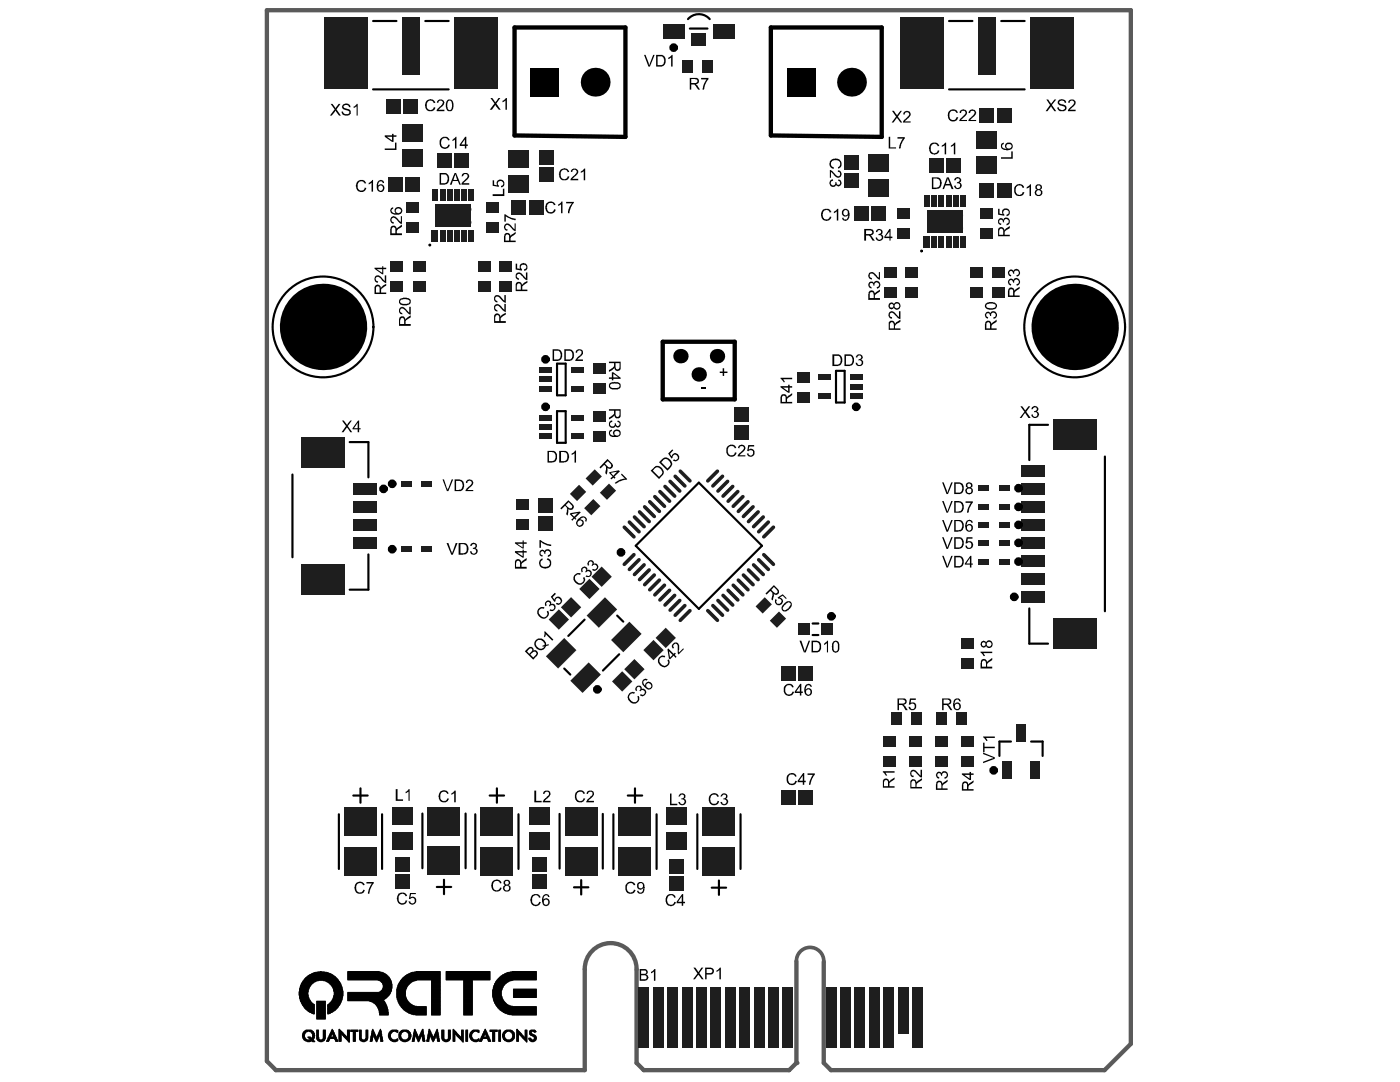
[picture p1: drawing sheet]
<svg xmlns="http://www.w3.org/2000/svg" width="279mm" height="216mm" viewBox="0 0 279 216" stroke-linecap="round" stroke-linejoin="round" font-family="sans-serif">
<path d="M53.3 211.7l1.8 1.8" fill="none" stroke="#5a5a5a" stroke-width=".86"/>
<circle cx="158.9" cy="212.1" r=".43" fill="#5a5a5a"/>
<path d="M158.9 191.8v20.3l-1.4 1.4h-29l-1.5-1.4v-18.7a5.2 5.2 0 0 0-5.1-5.2 5.2 5.2 0 0 0-5.2 5.2v20.1h-61.6M164.4 191.9v20.2l1.4 1.4h54.6l5.3-5.2v-206.3h-172.4v209.7" fill="none" stroke="#5a5a5a" stroke-width=".86"/>
<path d="M164.4 191.8a2.73 2.73 0 0 0-2.7-2.8 2.73 2.73 0 0 0-2.8 2.8" fill="none" stroke="#5a5a5a" stroke-width=".73"/>
<g fill="#000">
<circle cx="118.8" cy="16.4" r="2.87"/>
<circle cx="169.9" cy="16.4" r="2.87"/>
<circle cx="64.5" cy="58.8" r="1.29"/>
<circle cx="87.7" cy="41.8" r=".86"/>
<circle cx="87.8" cy="44.4" r=".86"/>
<circle cx="90.5" cy="41.8" r=".86"/>
<circle cx="90.5" cy="44.4" r=".86"/>
<circle cx="93.2" cy="41.8" r=".86"/>
<circle cx="93.2" cy="44.4" r=".86"/>
<circle cx="185.9" cy="43" r=".86"/>
<circle cx="186" cy="45.6" r=".86"/>
<circle cx="188.6" cy="43" r=".86"/>
<circle cx="188.6" cy="45.6" r=".86"/>
<circle cx="191.3" cy="43" r=".86"/>
<circle cx="191.3" cy="45.6" r=".86"/>
<circle cx="214.5" cy="58.8" r="1.29"/>
<circle cx="58" cy="65.2" r="1.29"/>
<circle cx="60.2" cy="69.5" r="1.29"/>
<circle cx="60.2" cy="60.9" r="1.29"/>
<circle cx="64.5" cy="71.7" r="1.29"/>
<circle cx="64.5" cy="65.2" r="8.6"/>
<circle cx="68.8" cy="69.5" r="1.29"/>
<circle cx="69.5" cy="60.9" r="1.29"/>
<circle cx="70.9" cy="65.2" r="1.29"/>
<circle cx="135.8" cy="71.1" r="1.44"/>
<circle cx="139.4" cy="74.7" r="1.44"/>
<circle cx="143.1" cy="71.1" r="1.44"/>
<circle cx="208" cy="65.2" r="1.29"/>
<circle cx="210.2" cy="69.5" r="1.29"/>
<circle cx="210.2" cy="60.9" r="1.29"/>
<circle cx="214.5" cy="65.2" r="8.6"/>
<circle cx="214.5" cy="71.7" r="1.29"/>
<circle cx="218.8" cy="69.5" r="1.29"/>
<circle cx="219.5" cy="60.9" r="1.29"/>
<circle cx="220.9" cy="65.2" r="1.29"/>
</g>
<g fill="#000">
<path d="M105.9 13.5h5.7v5.8h-5.7z" fill-rule="evenodd"/>
<path d="M157 13.5h5.7v5.8h-5.7z" fill-rule="evenodd"/>
</g>
<g fill="#1e1e1e">
<path d="M77.8 56.2h2.6v2h-2.6z" fill-rule="evenodd"/>
<path d="M77.1 19.8h2.9v2.9h-2.9z" fill-rule="evenodd"/>
<path d="M84.2 109h2v1.2h-2z" fill-rule="evenodd"/>
<path d="M84.2 96h2v1.1h-2z" fill-rule="evenodd"/>
<path d="M82.4 56.2h2.6v2h-2.6z" fill-rule="evenodd"/>
<path d="M87.8 37.9h1v2.3h-1z" fill-rule="evenodd"/>
<path d="M89.3 37.9h1v2.3h-1z" fill-rule="evenodd"/>
<path d="M90.7 37.9h1v2.3h-1z" fill-rule="evenodd"/>
<path d="M87.3 30.6h2.9v2.8h-2.9z" fill-rule="evenodd"/>
<path d="M95.4 56.2h2.5v2h-2.5z" fill-rule="evenodd"/>
<path d="M93.6 37.9h1v2.3h-1z" fill-rule="evenodd"/>
<path d="M99.7 56.2h2.6v2h-2.6z" fill-rule="evenodd"/>
<path d="M106.3 171.1h2.9v2.9h-2.9z" fill-rule="evenodd"/>
<path d="M118.3 72.6h2.6v2h-2.6z" fill-rule="evenodd"/>
</g>
<path d="M134.7 95l2 2M128.7 101.1l1.9 2" fill="none" stroke="#1e1e1e" stroke-width=".72"/>
<g fill="#1e1e1e">
<path d="M146.6 84.8h2.9v2.8h-2.9z" fill-rule="evenodd"/>
<path d="M159.3 124.4h2.3v2.3h-2.3z" fill-rule="evenodd"/>
<path d="M159 78.3h2.6v2h-2.6z" fill-rule="evenodd"/>
<path d="M163.9 124.4h2.3v2.3h-2.3z" fill-rule="evenodd"/>
<path d="M163.3 78.5h2.4v1.1h-2.4z" fill-rule="evenodd"/>
<path d="M163.3 74.7h2.4v1.2h-2.4z" fill-rule="evenodd"/>
<path d="M169.7 78.4h2.5v1.2h-2.5z" fill-rule="evenodd"/>
<path d="M169.7 74.7h2.5v1.2h-2.5z" fill-rule="evenodd"/>
<path d="M176.3 147h2.6v2h-2.6z" fill-rule="evenodd"/>
<path d="M177.8 142.1h2v2.6h-2z" fill-rule="evenodd"/>
<path d="M181.5 147h2.5v2h-2.5z" fill-rule="evenodd"/>
<path d="M181.9 142.1h2v2.6h-2z" fill-rule="evenodd"/>
<path d="M186.6 147h2.6v2h-2.6z" fill-rule="evenodd"/>
<path d="M186.9 142.1h2v2.6h-2z" fill-rule="evenodd"/>
<path d="M199.4 107.8h2v1.1h-2z" fill-rule="evenodd"/>
<path d="M199.4 104.2h2v1.1h-2z" fill-rule="evenodd"/>
<path d="M199.4 100.6h2v1.1h-2z" fill-rule="evenodd"/>
<path d="M199.4 96.8h2v1.2h-2z" fill-rule="evenodd"/>
<path d="M199 36.5h2.8v2.9h-2.8z" fill-rule="evenodd"/>
<path d="M203.8 117.9h4.6v2.3h-4.6z" fill-rule="evenodd"/>
<path d="M203.8 114.4h4.6v2.3h-4.6z" fill-rule="evenodd"/>
<path d="M203.8 107.2h4.6v2.3h-4.6z" fill-rule="evenodd"/>
<path d="M203.8 96.4h4.6v2.3h-4.6z" fill-rule="evenodd"/>
<path d="M77.8 52.2h2.6v2h-2.6z" fill-rule="evenodd"/>
<path d="M77.4 35.4h2.9v2.8h-2.9z" fill-rule="evenodd"/>
<path d="M82.4 52.2h2.6v2h-2.6z" fill-rule="evenodd"/>
<path d="M87.8 46h1v2.3h-1z" fill-rule="evenodd"/>
<path d="M89.3 46h1v2.3h-1z" fill-rule="evenodd"/>
<path d="M90.7 46h1v2.3h-1z" fill-rule="evenodd"/>
<path d="M93.6 46h1v2.3h-1z" fill-rule="evenodd"/>
<path d="M95.4 52.2h2.5v2h-2.5z" fill-rule="evenodd"/>
<path d="M99.7 52.2h2.6v2h-2.6z" fill-rule="evenodd"/>
<path d="M106.3 174.5h2.9v2.9h-2.9z" fill-rule="evenodd"/>
<path d="M105.6 40h2.8v2.8h-2.8z" fill-rule="evenodd"/>
<path d="M118.3 86.1h2.6v2h-2.6z" fill-rule="evenodd"/>
<path d="M118.4 99.6l1.4 1.4-1.8 1.8-1.4-1.4z" fill-rule="evenodd"/>
<path d="M116.9 95.5l1.8-1.9 1.4 1.5-1.8 1.8z" fill-rule="evenodd"/>
<path d="M118.3 76.6h2.6v2h-2.6z" fill-rule="evenodd"/>
<path d="M118.3 82h2.6v2.1h-2.6z" fill-rule="evenodd"/>
</g>
<path d="M135.8 94l1.9 2M124.6 105.2l1.9 1.9M126.5 110.7l-1.9 1.9M129.7 100.1l1.9 1.9M130.6 114.7l-1.9 2M131.6 115.8l-1.9 1.9M136.7 120.8l-2 2M137.7 121.8l-1.9 2" fill="none" stroke="#1e1e1e" stroke-width=".72"/>
<path d="M136.2 11.9h2v2.6h-2z" fill-rule="evenodd" fill="#1e1e1e"/>
<path d="M143.2 94l-2 2M141.2 121.8l2 2" fill="none" stroke="#1e1e1e" stroke-width=".72"/>
<path d="M140.2 11.9h2v2.6h-2z" fill-rule="evenodd" fill="#1e1e1e"/>
<path d="M148.3 99.1l-2 1.9M146.3 116.8l2 1.9M147.3 115.8l2 1.9M149.3 100.1l-2 1.9" fill="none" stroke="#1e1e1e" stroke-width=".72"/>
<path d="M146.6 81.3h2.9v2.9h-2.9z" fill-rule="evenodd" fill="#1e1e1e"/>
<path d="M152.4 110.7l2 1.9M154.4 105.2l-2 1.9" fill="none" stroke="#1e1e1e" stroke-width=".72"/>
<g fill="#1e1e1e">
<path d="M159.3 157.7h2.9v2.9h-2.9z" fill-rule="evenodd"/>
<path d="M159.3 133h2.9v2.9h-2.9z" fill-rule="evenodd"/>
<path d="M159 74.3h2.6v2h-2.6z" fill-rule="evenodd"/>
<path d="M169.7 76.6h2.5v1.1h-2.5z" fill-rule="evenodd"/>
<path d="M170.5 41.1h2.9v2.9h-2.9z" fill-rule="evenodd"/>
<path d="M176.3 151h2.6v2h-2.6z" fill-rule="evenodd"/>
<path d="M176.4 57.3h2.6v2h-2.6z" fill-rule="evenodd"/>
<path d="M176.4 53.3h2.6v2h-2.6z" fill-rule="evenodd"/>
<path d="M181.5 151h2.5v2h-2.5z" fill-rule="evenodd"/>
<path d="M184.1 47.2h1.4v2.3h-1.4z" fill-rule="evenodd"/>
<path d="M184.5 39.1h1v2.2h-1z" fill-rule="evenodd"/>
<path d="M180.7 57.3h2.6v2h-2.6z" fill-rule="evenodd"/>
<path d="M180.7 53.3h2.6v2h-2.6z" fill-rule="evenodd"/>
<path d="M186.6 151h2.6v2h-2.6z" fill-rule="evenodd"/>
<path d="M187.4 47.2h1v2.3h-1z" fill-rule="evenodd"/>
<path d="M188.8 47.2h1v2.3h-1z" fill-rule="evenodd"/>
<path d="M190.3 47.2h1v2.3h-1z" fill-rule="evenodd"/>
<path d="M187.4 39.1h1v2.2h-1z" fill-rule="evenodd"/>
<path d="M188.8 39.1h1v2.2h-1z" fill-rule="evenodd"/>
<path d="M190.3 39.1h1v2.2h-1z" fill-rule="evenodd"/>
<path d="M193.6 57.3h2.6v2h-2.6z" fill-rule="evenodd"/>
<path d="M193.6 53.3h2.6v2h-2.6z" fill-rule="evenodd"/>
<path d="M199.4 111.5h2v1.1h-2z" fill-rule="evenodd"/>
<path d="M197.9 57.3h2.6v2h-2.6z" fill-rule="evenodd"/>
<path d="M197.9 53.3h2.6v2h-2.6z" fill-rule="evenodd"/>
<path d="M199 21.6h2.8v2.8h-2.8z" fill-rule="evenodd"/>
<path d="M203.8 110.8h4.6v2.3h-4.6z" fill-rule="evenodd"/>
<path d="M203.8 92.8h4.6v2.3h-4.6z" fill-rule="evenodd"/>
<path d="M203.8 103.6h4.6v2.3h-4.6z" fill-rule="evenodd"/>
<path d="M203.8 100h4.6v2.3h-4.6z" fill-rule="evenodd"/>
<path d="M130.4 197.1h2v12.1h-2z" fill-rule="evenodd"/>
<path d="M128.4 129.7l2-2 2.1 2-2.1 2.1z" fill-rule="evenodd"/>
<path d="M136.1 197.1h2v12.1h-2z" fill-rule="evenodd"/>
<path d="M141.9 197.1h2v12.1h-2z" fill-rule="evenodd"/>
<path d="M147.6 197.1h2v12.1h-2z" fill-rule="evenodd"/>
<path d="M153.4 197.1h2v12.1h-2z" fill-rule="evenodd"/>
<path d="M164.9 197.1h2v12.1h-2z" fill-rule="evenodd"/>
<path d="M170.6 197.1h2v12.1h-2z" fill-rule="evenodd"/>
<path d="M176.4 197.1h2v12.1h-2z" fill-rule="evenodd"/>
<path d="M182.1 197.1h2v12.1h-2z" fill-rule="evenodd"/>
<path d="M200.1 152h1.9v3.4h-1.9z" fill-rule="evenodd"/>
<path d="M205.6 152h1.8v3.4h-1.8z" fill-rule="evenodd"/>
<path d="M78.8 171.1h2.9v2.9h-2.9z" fill-rule="evenodd"/>
<path d="M78.2 166.1h4.1v3.4h-4.1z" fill-rule="evenodd"/>
<path d="M80.1 109h2v1.2h-2z" fill-rule="evenodd"/>
<path d="M70.5 107.2h4.6v2.3h-4.6z" fill-rule="evenodd"/>
<path d="M80.1 96h2v1.1h-2z" fill-rule="evenodd"/>
<path d="M70.5 96.4h4.6v2.3h-4.6z" fill-rule="evenodd"/>
<path d="M81 44.4h2.6v2h-2.6z" fill-rule="evenodd"/>
<path d="M86.4 37.9h1v2.3h-1z" fill-rule="evenodd"/>
<path d="M80.2 24.9h4.1v3.4h-4.1z" fill-rule="evenodd"/>
<path d="M80.6 19.8h2.8v2.9h-2.8z" fill-rule="evenodd"/>
<path d="M105.7 166.1h4.1v3.4h-4.1z" fill-rule="evenodd"/>
<path d="M107.6 82.8h2.4v1.1h-2.4z" fill-rule="evenodd"/>
<path d="M107.6 84.6h2.4v1.2h-2.4z" fill-rule="evenodd"/>
<path d="M107.6 86.5h2.4v1.1h-2.4z" fill-rule="evenodd"/>
<path d="M107.6 77h2.4v1.2h-2.4z" fill-rule="evenodd"/>
<path d="M107.6 73.3h2.4v1.1h-2.4z" fill-rule="evenodd"/>
<path d="M97.1 44.4h2.6v2h-2.6z" fill-rule="evenodd"/>
<path d="M92.1 37.9h1v2.3h-1z" fill-rule="evenodd"/>
<path d="M90.8 30.6h2.8v2.8h-2.8z" fill-rule="evenodd"/>
</g>
<path d="M127.6 102.1l2 2M128.6 112.7l-2 1.9M129.6 113.7l-2 2M134.6 118.8l-1.9 1.9" fill="none" stroke="#1e1e1e" stroke-width=".72"/>
<g fill="#1e1e1e">
<path d="M114 86.5h2.5v1.1h-2.5z" fill-rule="evenodd"/>
<path d="M114 82.8h2.5v1.1h-2.5z" fill-rule="evenodd"/>
<path d="M114 77h2.5v1.2h-2.5z" fill-rule="evenodd"/>
<path d="M114 73.3h2.5v1.1h-2.5z" fill-rule="evenodd"/>
</g>
<path d="M143.3 119.8l1.9 1.9M144.3 118.8l1.9 1.9" fill="none" stroke="#1e1e1e" stroke-width=".72"/>
<path d="M152.6 119.2l1.4 1.4-1.8 1.8-1.4-1.4z" fill-rule="evenodd" fill="#1e1e1e"/>
<path d="M144.2 95l-1.9 2M145.2 96.1l-1.9 1.9M149.4 113.7l1.9 2M150.3 101.1l-1.9 2M150.4 112.7l1.9 1.9M151.3 102.1l-1.9 2" fill="none" stroke="#1e1e1e" stroke-width=".72"/>
<g fill="#1e1e1e">
<path d="M173.4 30.9h4.1v3.4h-4.1z" fill-rule="evenodd"/>
<path d="M168.5 31.1h2.9v2.8h-2.9z" fill-rule="evenodd"/>
<path d="M191.8 147h2.6v2h-2.6z" fill-rule="evenodd"/>
<path d="M190.9 142.1h2.1v2.6h-2.1z" fill-rule="evenodd"/>
<path d="M191.8 131.3h2.6v2.1h-2.6z" fill-rule="evenodd"/>
<path d="M195.4 107.8h2v1.1h-2z" fill-rule="evenodd"/>
<path d="M195.4 104.2h2v1.1h-2z" fill-rule="evenodd"/>
<path d="M195.4 100.6h2v1.1h-2z" fill-rule="evenodd"/>
<path d="M195.4 96.8h2v1.2h-2z" fill-rule="evenodd"/>
<path d="M185 42h7.2v4.5h-7.2z" fill-rule="evenodd"/>
<path d="M195.5 36.5h2.9v2.9h-2.9z" fill-rule="evenodd"/>
<path d="M188.9 31.6h2.9v2.9h-2.9z" fill-rule="evenodd"/>
<path d="M185.4 31.6h2.9v2.9h-2.9z" fill-rule="evenodd"/>
<path d="M194.9 31.2h4.1v3.4h-4.1z" fill-rule="evenodd"/>
<path d="M78.2 161.2h4.1v3.4h-4.1z" fill-rule="evenodd"/>
<path d="M68.7 169.1h6.5v5.6h-6.5z" fill-rule="evenodd"/>
<path d="M68.7 161.2h6.5v5.6h-6.5z" fill-rule="evenodd"/>
<path d="M78.8 174.5h2.9v2.9h-2.9z" fill-rule="evenodd"/>
<path d="M70.5 100h4.6v2.3h-4.6z" fill-rule="evenodd"/>
<path d="M70.5 103.6h4.6v2.3h-4.6z" fill-rule="evenodd"/>
<path d="M86 46h1.4v2.3h-1.4z" fill-rule="evenodd"/>
<path d="M81 40.4h2.6v2h-2.6z" fill-rule="evenodd"/>
<path d="M80.2 29.8h4.1v3.4h-4.1z" fill-rule="evenodd"/>
<path d="M80.9 35.4h2.8v2.8h-2.8z" fill-rule="evenodd"/>
<path d="M95.9 161.2h6.5v5.6h-6.5z" fill-rule="evenodd"/>
<path d="M95.9 169.1h6.5v5.6h-6.5z" fill-rule="evenodd"/>
<path d="M105.7 161.2h4.1v3.4h-4.1z" fill-rule="evenodd"/>
<path d="M102.9 103.6h2.6v2.1h-2.6z" fill-rule="evenodd"/>
<path d="M102.9 99.6h2.6v2h-2.6z" fill-rule="evenodd"/>
<path d="M107.4 102.9h2.9v2.9h-2.9z" fill-rule="evenodd"/>
<path d="M107.4 99.5h2.9v2.8h-2.9z" fill-rule="evenodd"/>
<path d="M107.6 75.1h2.4v1.2h-2.4z" fill-rule="evenodd"/>
<path d="M92.1 46h1v2.3h-1z" fill-rule="evenodd"/>
<path d="M97.1 40.4h2.6v2h-2.6z" fill-rule="evenodd"/>
<path d="M102.1 40h2.9v2.8h-2.9z" fill-rule="evenodd"/>
<path d="M101.5 30h4.1v3.4h-4.1z" fill-rule="evenodd"/>
<path d="M107.6 33.3h2.8v2.9h-2.8z" fill-rule="evenodd"/>
<path d="M107.6 29.9h2.8v2.9h-2.8z" fill-rule="evenodd"/>
<path d="M123.5 169.1h6.5v5.6h-6.5z" fill-rule="evenodd"/>
<path d="M123.5 161.2h6.5v5.6h-6.5z" fill-rule="evenodd"/>
<path d="M122.1 136l2.1-2.1 2 2.1-2 2z" fill-rule="evenodd"/>
</g>
<path d="M127.5 111.7l-1.9 1.9M132.6 116.8l-1.9 1.9M133.6 117.8l-1.9 1.9" fill="none" stroke="#1e1e1e" stroke-width=".72"/>
<g fill="#1e1e1e">
<path d="M118 115.1l2.1-2.1 2 2.1-2 2z" fill-rule="evenodd"/>
<path d="M115.6 117.5l2-2 2.1 2-2.1 2z" fill-rule="evenodd"/>
<path d="M121.9 127.7l3.7-3.7 2.4 2.5-3.6 3.6z" fill-rule="evenodd"/>
<path d="M117.1 122.8l3.6-3.6 2.5 2.4-3.7 3.7z" fill-rule="evenodd"/>
<path d="M130.8 127.3l2.1-2 2 2-2 2z" fill-rule="evenodd"/>
</g>
<path d="M130.7 99.1l1.9 1.9M131.7 98.1l1.9 1.9M132.7 97.1l1.9 1.9M125.6 104.2l1.9 1.9M126.6 103.2l2 1.9" fill="none" stroke="#1e1e1e" stroke-width=".72"/>
<g fill="#1e1e1e">
<path d="M113.7 98.6l1.9-1.9 1.4 1.5-1.8 1.8z" fill-rule="evenodd"/>
<path d="M121.5 96.5l1.5 1.4-1.9 1.8-1.4-1.4z" fill-rule="evenodd"/>
<path d="M155.9 157.7h2.8v2.9h-2.8z" fill-rule="evenodd"/>
<path d="M140.2 161.2h6.5v5.6h-6.5z" fill-rule="evenodd"/>
<path d="M140.2 169.1h6.5v5.6h-6.5z" fill-rule="evenodd"/>
<path d="M155.9 133h2.8v2.9h-2.8z" fill-rule="evenodd"/>
</g>
<path d="M145.3 117.8l1.9 1.9M148.4 114.7l1.9 2M151.4 111.7l1.9 1.9M142.3 120.8l1.9 2" fill="none" stroke="#1e1e1e" stroke-width=".72"/>
<path d="M153.6 123.8l1.9-1.8 1.4 1.4-1.8 1.9z" fill-rule="evenodd" fill="#1e1e1e"/>
<path d="M146.2 97.1l-1.9 1.9M147.2 98.1l-1.9 1.9M152.3 103.2l-1.9 1.9M153.3 104.2l-1.9 1.9" fill="none" stroke="#1e1e1e" stroke-width=".72"/>
<g fill="#1e1e1e">
<path d="M142.3 4.9h4.4v2.9h-4.4z" fill-rule="evenodd"/>
<path d="M138 6.5h2.9v2.6h-2.9z" fill-rule="evenodd"/>
<path d="M179 45.6h2.6v2h-2.6z" fill-rule="evenodd"/>
<path d="M179 41.5h2.6v2h-2.6z" fill-rule="evenodd"/>
<path d="M174 41.1h2.8v2.9h-2.8z" fill-rule="evenodd"/>
<path d="M168.5 34.5h2.9v2.9h-2.9z" fill-rule="evenodd"/>
<path d="M202.8 144.5h1.9v3.5h-1.9z" fill-rule="evenodd"/>
<path d="M191.8 151h2.6v2h-2.6z" fill-rule="evenodd"/>
<path d="M191.8 127.3h2.6v2h-2.6z" fill-rule="evenodd"/>
<path d="M195.4 111.5h2v1.1h-2z" fill-rule="evenodd"/>
<path d="M186 47.2h1v2.3h-1z" fill-rule="evenodd"/>
<path d="M191.7 47.2h1v2.3h-1z" fill-rule="evenodd"/>
<path d="M186 39.1h1v2.2h-1z" fill-rule="evenodd"/>
<path d="M191.7 39.1h1v2.2h-1z" fill-rule="evenodd"/>
<path d="M195.7 45.6h2.5v2h-2.5z" fill-rule="evenodd"/>
<path d="M195.7 41.5h2.5v2h-2.5z" fill-rule="evenodd"/>
<path d="M194.9 26.3h4.1v3.4h-4.1z" fill-rule="evenodd"/>
<path d="M195.5 21.6h2.9v2.8h-2.9z" fill-rule="evenodd"/>
<path d="M210.2 123.4h8.6v6h-8.6z" fill-rule="evenodd"/>
<path d="M80.3 3.5h3.4v11.5h-3.4z" fill-rule="evenodd"/>
<path d="M90.6 3.5h8.6v14.3h-8.6z" fill-rule="evenodd"/>
<path d="M101.5 34.9h4.1v3.4h-4.1z" fill-rule="evenodd"/>
<path d="M127.5 197.1h2v12.1h-2z" fill-rule="evenodd"/>
<path d="M133.3 197.1h2v12.1h-2z" fill-rule="evenodd"/>
<path d="M113.8 135.8l3.7-3.6 2.4 2.4-3.6 3.7z" fill-rule="evenodd"/>
<path d="M124.6 133.5l2-2 2 2-2 2.1z" fill-rule="evenodd"/>
<path d="M150.5 197.1h2v12.1h-2z" fill-rule="evenodd"/>
<path d="M144.8 197.1h2v12.1h-2z" fill-rule="evenodd"/>
<path d="M139 197.1h2v12.1h-2z" fill-rule="evenodd"/>
<path d="M156.3 197.1h2v12.1h-2z" fill-rule="evenodd"/>
<path d="M167.7 197.1h2.1v12.1h-2.1z" fill-rule="evenodd"/>
<path d="M179.2 197.1h2.1v9.2h-2.1z" fill-rule="evenodd"/>
<path d="M173.5 197.1h2v12.1h-2z" fill-rule="evenodd"/>
<path d="M173.4 35.8h4.1v3.4h-4.1z" fill-rule="evenodd"/>
<path d="M195.2 3.5h3.5v11.5h-3.5z" fill-rule="evenodd"/>
<path d="M210.2 83.6h8.6v6.1h-8.6z" fill-rule="evenodd"/>
<path d="M133.6 171.4h2.9v2.9h-2.9z" fill-rule="evenodd"/>
<path d="M133 166.1h4.1v3.4h-4.1z" fill-rule="evenodd"/>
</g>
<path d="M133.7 96.1l2 1.9M135.7 119.8l-2 1.9" fill="none" stroke="#1e1e1e" stroke-width=".72"/>
<g fill="#1e1e1e">
<path d="M60.2 112.6h8.6v6.1h-8.6z" fill-rule="evenodd"/>
<path d="M60.2 87.2h8.6v6h-8.6z" fill-rule="evenodd"/>
<path d="M85.4 161h6.4v5.6h-6.4z" fill-rule="evenodd"/>
<path d="M85.4 168.9h6.4v5.6h-6.4z" fill-rule="evenodd"/>
<path d="M133.6 174.8h2.9v2.9h-2.9z" fill-rule="evenodd"/>
<path d="M133 161.2h4.1v3.4h-4.1z" fill-rule="evenodd"/>
<path d="M112.8 161.1h6.4v5.6h-6.4z" fill-rule="evenodd"/>
<path d="M112.8 169h6.4v5.6h-6.4z" fill-rule="evenodd"/>
<path d="M111.9 121.2l2.1-2 2 2-2 2z" fill-rule="evenodd"/>
<path d="M109.5 123.6l2-2 2.1 2-2.1 2.1z" fill-rule="evenodd"/>
<path d="M86.9 40.8h7.2v4.5h-7.2z" fill-rule="evenodd"/>
<path d="M132.3 4.9h4.3v2.9h-4.3z" fill-rule="evenodd"/>
<path d="M64.8 3.5h8.6v14.3h-8.6z" fill-rule="evenodd"/>
<path d="M108.9 131l3.7-3.7 2.4 2.4-3.6 3.7z" fill-rule="evenodd"/>
<path d="M179.7 3.5h8.6v14.3h-8.6z" fill-rule="evenodd"/>
<path d="M205.6 3.5h8.6v14.3h-8.6z" fill-rule="evenodd"/>
</g>
<g fill="none" stroke="#000" stroke-width=".2">
<path d="M59.7 198.6h1.8M59.7 198.5h1.8M59.7 198.5h1.7M59.7 198.4h1.7M59.7 198.3h1.7M59.7 198.2h1.7M59.7 198.1h1.7M59.7 198h1.7M59.7 197.9h1.8M59.8 199.2h1.9M59.8 199.1h1.9M59.8 199h1.8"/>
<path d="M59.8 198.9h1.7M59.8 198.8h1.7M59.8 198.7h1.7M59.8 197.8h1.7M59.8 197.7h1.7M59.8 197.6h1.7M59.8 197.5h1.8M59.8 197.4h1.8M59.8 197.4h1.9M59.8 197.3h1.9M59.8 199.3h1.9M59.8 197.2h1.9"/>
<path d="M59.8 197.1h1.9M59.9 199.6h2M59.9 199.5h2M59.9 199.5h1.9M59.9 199.4h1.8M59.9 197.1h1.8M59.9 197h1.9M59.9 196.9h1.9M59.9 196.8h2M60 199.8h2M60 199.7h2M60 196.8h2"/>
<path d="M60 196.7h2M60 196.6h2M60.1 199.9h2M60.1 196.6h2M60.1 196.5h2M60.1 200h2.1M60.1 196.4h2.1M60.1 196.3h2.2M60.2 196.2h2.3M60.3 196.1h2.3M60.3 196h2.3M60.3 196h2.5"/>
<path d="M60.4 195.9h2.6M60.4 195.8h2.6M60.4 195.8h2.9M60.6 195.7h3M60.6 195.6h7M60.6 195.5h6.9M60.7 195.5h6.7M60.8 195.4h6.6M60.8 195.3h6.6M60.9 195.2h6.3M61 195.1h6.1M61.1 195h5.9"/>
<path d="M61.3 194.9h5.6M61.4 194.8h5.4M61.4 194.7h5.3M61.5 194.7h5.1M61.7 194.6h4.8M61.7 194.5h4.7M61.9 194.4h4.4M62.1 194.4h4M62.2 194.3h3.8M62.3 194.2h3.5M62.5 194.1h3.1M62.7 194.1h2.8"/>
<path d="M63 194h2.2M63.2 200h1.7M63.2 199.9h1.7M63.2 199.8h1.7M63.4 193.9h1.3M63.9 193.9h.2M64.5 195.7h3.1M64.9 195.8h2.7M65.1 195.8h2.6M65.2 195.9h2.6M65.4 196h2.4M65.5 196h2.4"/>
<path d="M65.6 196.1h2.3M65.7 196.2h2.2M65.8 196.3h2.2M65.9 196.4h2.1M66 200h2.1M66 199.9h2.1M66 196.6h2.1M66 196.5h2.1M66.1 199.8h2M66.1 199.8h2.1M66.1 196.6h2M66.2 196.7h2"/>
<path d="M66.3 199.7h1.9M66.3 199.6h1.9M66.3 199.5h1.9M66.3 196.8h1.9M66.3 197h1.9M66.3 196.9h1.9M66.4 199.4h1.9M66.4 199.3h1.9M66.4 197.1h1.9M66.5 199.3h1.8M66.5 199.2h1.8M66.5 199.1h1.8"/>
<path d="M66.5 197.3h1.8M66.5 197.2h1.8M66.5 197.1h1.8M66.6 199h1.8M66.6 198.9h1.8M66.6 198.8h1.8M66.6 197.7h1.8M66.6 197.6h1.8M66.6 197.5h1.8M66.6 197.4h1.8M66.6 197.4h1.7M66.6 198.7h1.8"/>
<path d="M66.6 198.6h1.8M66.6 197.9h1.8M66.6 197.8h1.8M66.7 198.5h1.7M66.7 198.4h1.7M66.7 198.3h1.7M66.7 198.2h1.7M66.7 198.1h1.7M66.7 198h1.7M66.7 197.9h1.7M69.4 199.7h7.2M69.4 199.6h7.2"/>
<path d="M69.4 199.5h7.2M69.4 199.4h7.4M69.4 199.3h7.4M69.4 199.3h7.6M69.4 199.2h7.7M69.4 199.1h7.7M69.4 199h7.9M69.4 198.9h8M69.4 198.8h8M69.4 198.7h8.1M69.4 198.7h8.2M69.4 198.6h8.2"/>
<path d="M69.4 198.5h8.3M69.4 198.4h8.4M69.4 198.3h8.5M69.4 198.2h8.5M69.4 198.1h8.5M69.4 198h8.5M69.4 193.9h6.5M69.4 193.9h6.3M69.4 199h7.8M69.4 194.4h7.6M69.4 194.3h7.4M69.4 194.2h7.4"/>
<path d="M69.4 194.1h7.2M69.4 194.1h7.1M69.4 194h6.9M69.4 195.5h8.5M69.4 195.4h8.5M69.4 195.3h8.5M69.4 195.2h8.4M69.4 195.2h8.3M69.4 195.1h8.3M69.4 195h8.2M69.4 194.9h8.1M69.4 194.8h8"/>
<path d="M69.4 194.7h8M69.4 194.7h7.9M69.4 194.6h7.8M69.4 194.5h7.8M69.4 194.4h7.7M73.7 199.8h3M73.9 199.8h2.9M74.1 199.9h2.7M74.4 200h2.4M75.5 195.6h2.5M75.7 197.9h2.3M75.7 195.7h2.3"/>
<path d="M75.9 197.9h2.2M75.9 197.8h2.2M75.9 195.8h2.2M76 195.8h2.1M76 197.7h2.1M76 195.9h2.1M76.1 197.7h2.1M76.1 196h2.1M76.2 197.6h2M76.2 196h2M76.3 197.5h1.9M76.3 196.1h1.9"/>
<path d="M76.3 197.4h1.9M76.3 196.3h1.9M76.3 196.2h1.9M76.4 197.3h1.8M76.4 197.2h1.8M76.4 197.1h1.8M76.4 196.5h1.8M76.4 196.4h1.8M76.4 196.3h1.8M76.5 197.1h1.7M76.5 197h1.7M76.5 196.9h1.7"/>
<path d="M76.5 196.8h1.7M76.5 196.7h1.7M76.5 196.6h1.7M79.2 199h1.8M79.2 198.9h1.8M79.2 198.8h1.7M79.2 198.7h1.7M79.2 198.6h1.7M79.2 198.5h1.7M79.2 198.4h1.7M79.2 198.3h1.7M79.2 198.2h1.7"/>
<path d="M79.2 198.1h1.7M79.2 198h1.7M79.2 197.9h1.7M79.2 197.8h1.7M79.2 197.7h1.7M79.2 197.6h1.8M79.2 197.5h1.8M79.2 197.4h1.8M79.3 199.4h1.8M79.3 199.3h1.8M79.3 199.2h1.8M79.3 199.1h1.8"/>
<path d="M79.3 197.3h1.8M79.3 197.2h1.8M79.3 197.1h1.8M79.3 199.5h1.9M79.3 197h1.9M79.3 196.9h1.9M79.4 199.8h2M79.4 199.7h2M79.4 199.6h1.9M79.4 199.5h1.9M79.4 196.8h1.9M79.4 196.8h2"/>
<path d="M79.4 196.7h2M79.4 196.6h2M79.5 200h2.1M79.5 199.9h2.1M79.5 199.8h1.9M79.5 196.6h2M79.5 196.5h2.1M79.5 196.4h2.2M79.5 196.3h2.2M79.6 196.3h2.2M79.6 196.2h2.3M79.7 196.1h2.3"/>
<path d="M79.7 196h2.3M79.8 196h2.4M79.8 195.9h2.5M79.8 195.8h2.7M79.9 195.8h2.8M79.9 195.7h3.1M80 195.6h3.2M80.1 195.5h7.8M80.1 195.4h7.8M80.3 195.3h7.6M80.3 195.2h7.6M80.4 195.1h7.5"/>
<path d="M80.5 195h7.4M80.6 195h7.3M80.7 194.9h7.2M80.8 194.8h7.1M80.9 194.7h7M81.1 194.6h6.8M81.1 194.5h6.8M81.3 194.4h6.6M81.4 194.4h6.5M81.6 194.3h6.3M81.7 194.2h6.2M82 194.1h5.9"/>
<path d="M82.3 194h5.6M82.8 193.9h5.1M83 193.9h4.9M86.1 200h1.8M86.1 199.9h1.8M86.1 199.8h1.8M86.1 199.7h1.8M86.1 199.6h1.8M86.1 199.5h1.8M86.1 199.4h1.8M86.1 199.3h1.8M86.1 199.2h1.8"/>
<path d="M86.1 199.1h1.8M86.1 199h1.8M86.1 198.9h1.8M86.1 198.8h1.8M86.1 198.7h1.8M86.1 198.6h1.8M86.1 198.5h1.8M86.1 198.4h1.8M86.1 198.3h1.8M86.1 198.2h1.8M86.1 198.1h1.8M86.1 198h1.8"/>
<path d="M86.1 197.9h1.8M86.1 197.8h1.8M86.1 197.7h1.8M86.1 197.6h1.8M86.1 197.5h1.8M86.1 197.4h1.8M86.1 197.3h1.8M86.1 197.2h1.8M86.1 197.1h1.8M86.1 197h1.8M86.1 196.9h1.8M86.1 196.8h1.8"/>
<path d="M86.1 196.7h1.8M86.1 196.6h1.8M86.1 196.5h1.8M86.1 196.4h1.8M86.1 196.3h1.8M86.1 196.2h1.8M86.1 196.1h1.8M86.1 196h1.8M86.1 195.9h1.8M86.1 195.8h1.8M86.1 195.7h1.8M86.1 195.6h1.8"/>
<path d="M89 193.9h8.8M89 194.4h8.8M89 194.3h8.8M89 194.2h8.8M89 194.1h8.8M89 194h8.8M89 195.5h8.8M89 195.4h8.8M89 195.3h8.8M89 195.2h8.8M89 195.1h8.8M89 195h8.8"/>
<path d="M89 194.9h8.8M89 194.8h8.8M89 194.7h8.8M89 194.6h8.8M89 194.5h8.8M92.5 200h1.8M92.5 199.9h1.8M92.5 199.8h1.8M92.5 199.7h1.8M92.5 199.6h1.8M92.5 199.5h1.8M92.5 199.4h1.8"/>
<path d="M92.5 199.3h1.8M92.5 199.2h1.8M92.5 199.1h1.8M92.5 199h1.8M92.5 198.9h1.8M92.5 198.8h1.8M92.5 198.7h1.8M92.5 198.6h1.8M92.5 198.5h1.8M92.5 198.4h1.8M92.5 198.3h1.8M92.5 198.2h1.8"/>
<path d="M92.5 198.1h1.8M92.5 198h1.8M92.5 197.9h1.8M92.5 197.8h1.8M92.5 197.7h1.8M92.5 197.6h1.8M92.5 197.5h1.8M92.5 197.4h1.8M92.5 197.3h1.8M92.5 197.2h1.8M92.5 197.1h1.8M92.5 197h1.8"/>
<path d="M92.5 196.9h1.8M92.5 196.8h1.8M92.5 196.7h1.8M92.5 196.6h1.8M92.5 196.5h1.8M92.5 196.4h1.8M92.5 196.3h1.8M92.5 196.2h1.8M92.5 196.1h1.8M92.5 196h1.8M92.5 195.9h1.8M92.5 195.8h1.8"/>
<path d="M92.5 195.7h1.8M92.5 195.6h1.8M98.3 198.8h1.8M98.3 198.7h1.8M98.3 198.6h1.8M98.3 198.5h1.8M98.3 198.4h1.8M98.3 198.3h1.8M98.3 198.2h1.8M98.3 198.1h1.8M98.3 198h1.8M98.3 197.9h1.8"/>
<path d="M98.3 197.8h1.8M98.3 197.7h1.8M98.3 197.6h1.8M98.4 199.1h1.8M98.4 199h1.8M98.4 198.9h1.8M98.4 197.5h1.8M98.4 197.4h1.8M98.4 199.4h1.9M98.4 199.3h1.9M98.4 199.2h1.9M98.4 197.3h1.8"/>
<path d="M98.4 197.2h1.9M98.4 197.1h1.9M98.4 197h2M98.5 199.7h2M98.5 199.6h2M98.5 199.5h1.9M98.5 196.9h1.9M98.5 196.8h1.9M98.5 196.8h2M98.5 196.7h2M98.6 199.8h2M98.6 196.6h2"/>
<path d="M98.7 200h2.1M98.7 199.9h2M98.7 196.6h1.9M98.7 196.5h2M98.7 196.4h2.1M98.7 196.3h2.2M98.7 196.2h2.4M98.9 196.1h2.2M98.9 196h2.3M98.9 196h2.5M99 195.9h2.5M99 195.8h2.6"/>
<path d="M99 195.8h2.8M99.1 195.7h3M99.2 195.6h3.2M99.2 195.5h7.9M99.3 195.5h7.8M99.3 195.4h7.8M99.4 195.3h7.7M99.5 195.2h7.6M99.6 195.1h7.5M99.7 195h7.4M99.8 195h7.3M99.8 194.9h7.3"/>
<path d="M100 194.8h7.1M100 194.7h7.1M100.1 194.7h7M100.3 194.6h6.8M100.3 194.5h6.8M100.5 194.4h6.6M100.6 194.4h6.5M100.7 194.3h6.4M100.9 194.2h6.2M101.1 194.1h6M101.2 194.1h5.9M101.5 194h5.6"/>
<path d="M101.9 193.9h5.2M102.2 193.9h4.9M102.5 199h4.6M102.5 198.9h4.6M102.5 198.8h4.6M102.5 198.7h4.6M102.5 198.6h4.6M102.5 198.5h4.6M102.5 198.4h4.6M102.5 198.3h4.6M102.5 198.2h4.6M102.5 198.1h4.6"/>
<path d="M102.5 198h4.6M102.5 197.9h4.6M102.5 197.8h4.6M102.5 197.7h4.6M102.5 197.6h4.6M102.5 197.5h4.6M102.5 197.4h4.6M60.1 200.1h2.2M60.1 200.1h2.1M60.2 200.3h2.3M60.2 200.2h2.2M60.3 200.4h2.3"/>
<path d="M60.3 206.8h.5M60.3 206.7h.5M60.3 206.6h.5M60.3 206.5h.5M60.3 200.5h2.5M60.3 200.4h2.5M60.4 207.1h.5M60.4 207h.5M60.4 206.9h.4M60.4 206.4h.4M60.4 206.3h.5M60.4 206.2h.5"/>
<path d="M60.4 200.6h2.4M60.5 207.2h.4M60.5 206.1h.5M60.5 206h.5M60.5 200.7h2.3M60.6 207.4h.5M60.6 207.3h.4M60.6 206h.5M60.6 200.9h2.2M60.6 200.8h2.2M60.6 207.5h1.9M60.6 207.4h.6"/>
<path d="M60.6 205.9h.7M60.6 205.8h.8M60.7 201h2.1M60.8 207.6h1.8M60.8 205.8h1.6M60.8 201.2h2M60.8 201.1h2M60.9 207.6h1.7M60.9 205.7h1.4M60.9 201.2h1.9M60.9 205.6h1.3M60.9 201.3h1.9"/>
<path d="M61 207.7h1.2M61 201.4h1.8M61.1 205.5h1M61.1 201.4h1.7M61.1 201.5h1.7M61.2 207.8h.8M61.3 201.6h1.5M61.4 207.9h.4M61.4 201.7h1.4M61.4 207h.6M61.4 206.9h.6M61.5 207.1h.6"/>
<path d="M61.5 201.8h1.3M61.7 207.2h1M61.7 207.1h.5M61.7 201.9h1.1M61.7 207.3h.9M61.7 205.8h.8M61.7 202h1.1M61.9 207.4h.6M61.9 207.4h.7M61.9 205.9h.6M61.9 202h.9M62.1 206h.5"/>
<path d="M62.1 202.1h.7M62.2 206.1h.5M62.2 206h.4M62.2 202.2h.6M62.2 207.7h.6M62.2 207.1h.5M62.2 206.2h.6M62.3 207.8h.5M62.3 207.1h.5M62.3 207h.5M62.3 206.3h.5M62.3 202.2h.5"/>
<path d="M62.4 207.9h.4M62.4 206.9h.4M62.4 206.8h.4M62.4 206.7h.4M62.4 206.6h.4M62.4 206.5h.4M62.4 206.4h.4M62.5 202.3h.3M63.2 207.3h.4M63.2 207.2h.4M63.2 207.1h.4M63.2 207h.4"/>
<path d="M63.2 206.9h.4M63.2 206.8h.4M63.2 206.7h.4M63.2 206.6h.4M63.2 206.5h.4M63.2 206.4h.4M63.2 206.3h.4M63.2 206.2h.4M63.2 206.1h.4M63.2 206h.4M63.2 205.9h.4M63.2 205.8h.4"/>
<path d="M63.2 205.7h.4M63.2 205.6h.4M63.2 205.5h.4M63.2 202.3h1.7M63.2 202.2h1.7M63.2 202.1h1.7M63.2 202h1.7M63.2 201.9h1.7M63.2 201.8h1.7M63.2 201.7h1.7M63.2 201.6h1.7M63.2 201.5h1.7"/>
<path d="M63.2 201.4h1.7M63.2 201.3h1.7M63.2 201.2h1.7M63.2 201.1h1.7M63.2 201h1.7M63.2 200.9h1.7M63.2 200.8h1.7M63.2 200.7h1.7M63.2 200.6h1.7M63.2 200.5h1.7M63.2 200.4h1.7M63.2 200.3h1.7"/>
<path d="M63.2 200.2h1.7M63.2 200.1h1.7M63.2 202.5h1.7M63.2 202.4h1.7M63.2 203.3h1.7M63.2 203.2h1.7M63.2 203.1h1.7M63.2 203h1.7M63.2 202.9h1.7M63.2 202.8h1.7M63.2 202.7h1.7M63.2 202.6h1.7"/>
<path d="M63.3 207.4h.5M63.3 207.4h.4M63.3 207.5h1.5M63.4 207.6h1.3M63.6 207.7h1M63.7 207.8h.7M63.9 207.9h.4M64.3 207.4h.5M64.4 207.4h.5M64.4 207.3h.5M64.5 207.2h.4M64.5 207.1h.4"/>
<path d="M64.5 207h.4M64.5 206.9h.4M64.5 206.8h.4M64.5 206.7h.4M64.5 206.6h.4M64.5 206.5h.4M64.5 206.4h.4M64.5 206.3h.4M64.5 206.2h.4M64.5 206.1h.4M64.5 206h.4M64.5 205.9h.4"/>
<path d="M64.5 205.8h.4M64.5 205.7h.4M64.5 205.6h.4M64.5 205.5h.4M65.2 207.8h.4M65.2 207.7h.4M65.2 207.6h.5M65.3 207.5h.4M65.4 207.4h.3M65.4 207.4h.4M65.4 207.3h.4M65.4 202.3h.2"/>
<path d="M65.4 202.2h.4M65.4 202.2h.6M65.4 202.1h.6M65.4 202h.9M65.4 201.9h1.1M65.4 201.8h1.2M65.4 201.7h1.3M65.4 201.7h1.4M65.4 201.6h1.5M65.4 201.5h1.6M65.4 201.4h1.6M65.4 201.4h1.7"/>
<path d="M65.4 201.3h1.8M65.4 201.2h1.8M65.4 201.2h2M65.4 201.1h2M65.4 201h2M65.4 200.9h2.1M65.4 200.9h2.2M65.4 200.8h2.2M65.4 200.7h2.2M65.4 200.6h2.3M65.4 200.6h2.4M65.4 200.5h2.4"/>
<path d="M65.5 207.2h1.6M65.5 207.1h1.6M65.5 200.4h2.4M65.5 207h1.6M65.6 206.9h1.5M65.6 206.8h.4M65.6 200.4h2.3M65.7 206.8h.3M65.7 206.7h.4M65.7 206.6h.4M65.7 200.3h2.2M65.7 206.5h.5"/>
<path d="M65.7 200.2h2.2M65.8 206.4h.5M65.8 206.3h.5M65.8 200.1h2.2M65.9 206.3h.4M65.9 206.2h.8M65.9 200.1h2.1M66 206.1h.7M66 206h.7M66 206h.6M66 205.9h.6M66.1 205.8h.5"/>
<path d="M66.1 205.7h.4M66.2 205.6h.3M66.3 205.5h.1M66.3 205.4h.1M66.3 206.3h.5M66.4 206.4h.4M66.5 206.6h.4M66.5 206.5h.3M66.6 206.8h.4M66.6 206.7h.3M66.8 207.4h.4M66.8 207.3h.4"/>
<path d="M66.8 207.4h.5M66.9 207.6h.5M66.9 207.5h.5M67 207.8h.4M67 207.7h.4M67.6 207.8h.5M67.6 207.7h.5M67.6 207.6h.5M67.6 207.5h.5M67.6 207.4h.5M67.6 207.3h.5M67.6 207.2h.5"/>
<path d="M67.6 207.1h.5M67.6 207h.5M67.6 206.9h.5M67.6 206.8h.5M67.6 206.7h.5M67.6 206.6h.5M67.6 206.5h.5M67.6 206.4h.5M67.6 206.3h1.1M67.6 206.3h1M67.6 206.2h.9M67.6 206.1h.8"/>
<path d="M67.6 206h.8M67.6 206h.7M67.6 205.9h.6M67.6 205.8h.6M67.6 205.8h.5M67.6 205.7h.4M67.6 205.6h.4M67.6 205.5h.3M67.6 205.5h.2M67.6 205.4h.2M68.2 206.4h.5M68.3 206.6h.6"/>
<path d="M68.3 206.5h.5M68.4 206.6h.6M68.5 206.8h.6M68.5 206.7h.5M68.6 206.8h.6M68.7 206.9h.6M68.7 207h1.1M68.8 207.1h1M68.9 207.1h.9M69 207.2h.8M69 207.3h.8M69.1 207.4h.7"/>
<path d="M69.2 207.4h.6M69.3 207.5h.5M69.3 207.6h.5M69.3 206.9h.5M69.3 206.8h.5M69.3 206.7h.5M69.3 206.6h.5M69.3 206.5h.5M69.3 206.4h.5M69.3 206.3h.5M69.3 206.2h.5M69.3 206.1h.5"/>
<path d="M69.3 206h.5M69.3 205.9h.5M69.3 205.8h.5M69.3 205.7h.5M69.3 205.6h.5M69.3 205.5h.5M69.4 207.7h.4M69.4 207.6h.4M69.5 207.9h.3M69.5 207.8h.3M69.6 207.9h.2M70 205.8h1.4"/>
<path d="M70 205.7h1.4M70 205.6h1.4M70 205.5h1.4M70.5 207.8h.4M70.5 207.7h.4M70.5 207.6h.4M70.5 207.5h.4M70.5 207.4h.4M70.5 207.3h.4M70.5 207.2h.4M70.5 207.1h.4M70.5 207h.4"/>
<path d="M70.5 206.9h.4M70.5 206.8h.4M70.5 206.7h.4M70.5 206.6h.4M70.5 206.5h.4M70.5 206.4h.4M70.5 206.3h.4M70.5 206.2h.4M70.5 206.1h.4M70.5 206h.4M70.5 205.9h.4M71.7 207.4h.5"/>
<path d="M71.7 207.3h.5M71.7 207.2h.5M71.7 207.1h.4M71.7 207h.4M71.7 206.9h.4M71.7 206.8h.4M71.7 206.7h.4M71.7 206.6h.4M71.7 206.5h.4M71.7 206.4h.4M71.7 206.3h.4M71.7 206.2h.4"/>
<path d="M71.7 206.1h.4M71.7 206h.4M71.7 205.9h.4M71.7 205.8h.4M71.7 205.7h.4M71.7 205.6h.4M71.7 205.5h.4M71.8 207.5h1.5M71.8 207.4h.5M71.9 207.6h1.4M72 207.6h1.2M72 207.7h1"/>
<path d="M72.2 207.8h.7M72.4 207.9h.4M72.8 207.4h.5M72.9 207.4h.4M72.9 207.3h.4M73 207.2h.4M73 207.1h.4M73 207h.4M73 206.9h.4M73 206.8h.4M73 206.7h.4M73 206.6h.4"/>
<path d="M73 206.5h.4M73 206.4h.4M73 206.3h.4M73 206.2h.4M73 206.1h.4M73 206h.4M73 205.9h.4M73 205.8h.4M73 205.7h.4M73 205.6h.4M73 205.5h.4M73.8 207.8h.4"/>
<path d="M73.8 207.7h.5M73.9 207.6h.4M73.9 207.5h.5M73.9 207.4h.5M73.9 207.3h.5M74 207.2h.4M74 207.1h.4M74 207h.4M74 206.9h.4M74 206.8h.4M74.1 206.8h.3M74.1 206.7h.3"/>
<path d="M74.1 206.6h.3M74.1 206.5h.8M74.1 206.4h.8M74.1 206.3h.7M74.1 206.2h.7M74.2 206.1h.5M74.2 206h.5M74.2 205.9h.5M74.2 205.8h.4M74.3 205.7h.3M74.3 205.6h.2M74.3 205.5h.1"/>
<path d="M74.4 205.5h.1M74.4 205.4h.1M74.4 200.1h2.4M74.5 206.6h.4M74.6 206.8h.4M74.6 206.7h.4M74.6 206.6h.3M74.6 200.1h2.3M74.7 207h.4M74.7 206.9h.4M74.7 206.8h.4M74.7 200.2h2.3"/>
<path d="M74.7 207.1h.8M74.8 207.3h.7M74.8 207.2h.7M74.8 207.1h.7M74.8 200.3h2.2M74.9 207.4h.5M74.9 207.4h.6M74.9 200.4h2.1M74.9 207.6h.4M74.9 207.5h.4M74.9 200.4h2.2M75 207.7h.2"/>
<path d="M75 207.6h.3M75 200.5h2.1M75.1 207.9h.1M75.1 207.8h.1M75.1 200.6h2M75.2 200.7h2M75.2 207h.4M75.2 206.9h.4M75.2 206.8h.5M75.2 200.8h2M75.3 206.8h.4M75.3 206.7h.4"/>
<path d="M75.3 206.6h.4M75.3 200.9h2M75.3 200.9h1.9M75.4 206.6h.8M75.4 201.1h1.9M75.4 201h1.9M75.5 206.5h.7M75.5 206.4h.7M75.5 206.3h.7M75.5 201.2h1.9M75.5 201.2h1.8M75.5 206.3h.6"/>
<path d="M75.5 206.2h.6M75.5 201.4h1.9M75.5 201.3h1.9M75.6 206.1h.5M75.6 206h.5M75.6 201.6h1.8M75.6 201.5h1.8M75.7 206h.4M75.7 205.9h.4M75.7 205.8h.4M75.7 202h1.8M75.7 201.9h1.7"/>
<path d="M75.7 201.8h1.7M75.7 201.7h1.7M75.7 205.8h.3M75.7 205.7h.3M75.7 202.3h1.8M75.7 202.2h1.8M75.7 202.1h1.8M75.7 202.5h1.8M75.7 202.4h1.8M75.8 206.8h.4M75.8 206.7h.4M75.8 206.6h.4"/>
<path d="M75.8 205.6h.2M75.8 205.5h.2M75.9 207.3h.4M75.9 207.2h.4M75.9 207.1h.4M75.9 207h.4M75.9 206.9h.4M75.9 206.8h.4M75.9 205.5h.1M75.9 205.4h.1M76 207.8h.4M76 207.7h.4"/>
<path d="M76 207.6h.4M76 207.5h.3M76 207.4h.3M77.5 206.8h.4M77.5 206.7h.4M77.5 206.6h.4M77.5 206.5h.4M77.6 207.1h.4M77.6 207h.3M77.6 206.9h.3M77.6 206.4h.3M77.6 206.3h.4"/>
<path d="M77.6 207.2h.5M77.6 207.1h.5M77.6 206.2h.5M77.6 206.1h.6M77.6 206h.6M77.7 207.4h.6M77.7 207.3h.5M77.7 206h.6M77.8 207.4h.6M77.8 205.9h.6M77.9 207.5h1.5M77.9 205.8h.7"/>
<path d="M77.9 205.8h1.5M77.9 207.6h1.5M78 207.6h1.4M78 205.7h1.4M78.1 205.6h1.3M78.2 207.7h1.1M78.2 205.5h1M78.3 207.8h.8M78.5 207.9h.5M78.9 205.8h.5M79 207.4h.4M79 205.9h.4"/>
<path d="M79.2 207.4h.2M79.2 206h.2M79.3 207.3h.1M79.3 206h.1M79.5 200.1h2.2M79.6 207.1h.5M79.6 207h.5M79.6 206.9h.5M79.6 206.8h.4M79.6 206.7h.4M79.6 206.6h.4M79.6 206.5h.4"/>
<path d="M79.6 206.4h.5M79.6 206.3h.5M79.6 200.3h2.3M79.6 200.2h2.3M79.6 200.1h2.1M79.7 207.3h.6M79.7 207.2h.4M79.7 207.1h.4M79.7 206.2h.4M79.7 206.1h.4M79.7 206h.5M79.7 200.4h2.3"/>
<path d="M79.8 206h.5M79.8 200.5h2.4M79.8 200.4h2.4M79.8 207.4h.6M79.8 207.4h.5M79.8 205.9h.7M79.8 200.6h2.7M79.8 200.6h2.6M79.9 207.5h1.8M79.9 205.8h.7M79.9 200.7h2.9M80 207.6h1.6"/>
<path d="M80 205.8h1.6M80 200.8h3.1M80.1 207.6h1.5M80.1 205.7h1.4M80.1 200.9h5M80.1 205.6h1.3M80.1 201h5M80.2 207.7h1.2M80.2 201.1h4.9M80.3 201.2h4.8M80.3 207.8h.9M80.3 205.5h.9"/>
<path d="M80.3 201.3h4.8M80.5 201.4h4.6M80.6 207.9h.4M80.6 201.5h4.5M80.6 201.4h4.5M80.7 201.6h4.4M80.8 201.7h4.3M80.9 205.8h.8M80.9 201.7h4.2M81 201.8h4.1M81.1 207.4h.7M81.1 205.9h.6"/>
<path d="M81.1 201.9h4M81.2 207.4h.6M81.2 206h.6M81.2 202h3.9M81.4 207.3h.5M81.4 206h.5M81.4 202h3.7M81.4 207.2h.5M81.4 207.1h.5M81.4 206.2h.5M81.4 206.1h.5M81.5 207.1h.5"/>
<path d="M81.5 206.3h.5M81.5 202.1h3.6M81.6 207h.4M81.6 206.9h.4M81.6 206.8h.4M81.6 206.7h.4M81.6 206.6h.4M81.6 206.5h.4M81.6 206.4h.4M81.6 206.3h.4M81.6 202.2h3.5M81.8 202.2h3.3"/>
<path d="M82 202.3h3.1M82.2 202.4h2.9M82.2 207.8h.5M82.2 207.7h.5M82.3 207.6h.4M82.3 207.5h.4M82.3 207.4h.5M82.3 207.3h.5M82.4 207.2h.4M82.4 207.1h.4M82.5 207h.3M82.5 206.9h.3"/>
<path d="M82.5 206.8h.3M82.5 206.7h.4M82.5 206.6h.8M82.5 202.5h2.6M82.5 206.5h.8M82.5 206.4h.8M82.5 206.3h.7M82.5 206.2h.7M82.6 206.1h.5M82.6 206h.5M82.6 205.9h.4M82.7 205.8h.3"/>
<path d="M82.7 205.7h.2M82.7 205.6h.2M82.7 205.5h.2M82.7 205.5h.1M82.8 205.4h.1M83 206.8h.4M83 206.7h.4M83 202.5h2.1M83 206.8h.5M83.1 207.1h.8M83.1 207h.9M83.1 206.9h.4"/>
<path d="M83.2 207.3h.6M83.2 207.2h.6M83.2 207.1h.7M83.3 207.4h.5M83.3 207.6h.4M83.3 207.5h.5M83.4 207.8h.2M83.4 207.7h.2M83.4 207.6h.3M83.5 207.9h.1M83.6 206.9h.4M83.6 206.8h.5"/>
<path d="M83.7 206.8h.4M83.7 206.7h.4M83.8 206.6h.3M83.8 206.6h.8M83.8 206.5h.8M83.8 206.4h.8M83.8 206.3h.7M83.9 206.3h.6M83.9 206.2h.6M84 206.1h.5M84 206h.5M84.1 206h.4"/>
<path d="M84.1 205.9h.4M84.1 205.8h.3M84.2 206.8h.5M84.2 206.7h.5M84.2 206.6h.5M84.2 205.7h.2M84.2 205.6h.2M84.2 205.5h.2M84.3 207.4h.4M84.3 207.3h.4M84.3 207.2h.4M84.3 207.1h.4"/>
<path d="M84.3 207h.4M84.3 206.9h.4M84.3 205.5h.1M84.3 205.4h.1M84.4 207.6h.4M84.4 207.5h.3M84.4 207.4h.3M84.4 207.8h.4M84.4 207.7h.4M85.2 207.8h.4M85.2 207.7h.4M85.2 207.6h.4"/>
<path d="M85.2 207.5h.4M85.2 207.4h.4M85.2 207.4h.5M85.3 207.3h.4M85.3 207.2h.4M85.3 207.1h.4M85.3 207h.4M85.3 206.9h.4M85.4 206.8h.3M85.4 206.7h.3M85.4 206.6h.3M85.4 206.6h.9"/>
<path d="M85.4 206.5h.9M85.5 206.4h.7M85.5 206.3h.7M85.5 206.3h.6M85.5 206.2h.5M85.5 206.1h.5M85.5 206h.5M85.5 205.9h.5M85.5 205.8h.5M85.6 205.8h.3M85.6 205.7h.2M85.6 205.6h.2"/>
<path d="M85.6 205.5h.2M85.6 205.5h.1M85.6 205.4h.1M85.8 206.6h.5M85.9 206.8h.4M85.9 206.7h.4M86 206.9h.4M86 206.8h.4M86 207.1h.8M86 207h.4M86.1 207.2h.7M86.1 202.3h1.8"/>
<path d="M86.1 202.2h1.8M86.1 202.1h1.8M86.1 202h1.8M86.1 201.9h1.8M86.1 201.8h1.8M86.1 201.7h1.8M86.1 201.6h1.8M86.1 201.5h1.8M86.1 201.4h1.8M86.1 201.3h1.8M86.1 201.2h1.8M86.1 201.1h1.8"/>
<path d="M86.1 201h1.8M86.1 200.9h1.8M86.1 200.8h1.8M86.1 200.7h1.8M86.1 200.6h1.8M86.1 200.5h1.8M86.1 200.4h1.8M86.1 200.3h1.8M86.1 200.2h1.8M86.1 200.1h1.8M86.1 202.5h1.8M86.1 202.4h1.8"/>
<path d="M86.2 207.4h.5M86.2 207.3h.6M86.3 207.6h.3M86.3 207.5h.4M86.3 207.7h.3M86.4 207.9h.1M86.4 207.8h.1M86.5 207h.4M86.5 206.9h.4M86.6 206.8h.3M86.6 206.8h.4M86.6 206.7h.5"/>
<path d="M86.7 206.6h.4M86.7 206.5h.8M86.8 206.4h.7M86.8 206.3h.7M86.8 206.2h.6M86.9 206.1h.5M86.9 206h.5M87 205.9h.4M87.1 205.8h.3M87.1 205.7h.3M87.1 207h.5M87.1 206.9h.5"/>
<path d="M87.1 206.8h.5M87.1 206.7h.5M87.1 206.6h.4M87.1 205.6h.3M87.1 205.5h.3M87.2 207.2h.4M87.2 207.1h.4M87.2 205.5h.1M87.2 205.4h.1M87.3 207.7h.4M87.3 207.6h.4M87.3 207.5h.4"/>
<path d="M87.3 207.4h.3M87.3 207.3h.3M87.4 207.8h.3M88.2 207.2h.4M88.2 207.1h.4M88.2 207h.4M88.2 206.9h.4M88.2 206.8h.4M88.2 206.7h.4M88.2 206.6h.4M88.2 206.5h.4M88.2 206.4h.4"/>
<path d="M88.2 206.3h.4M88.2 206.2h.4M88.2 206.1h.4M88.2 206h.4M88.2 205.9h.4M88.2 205.8h.4M88.2 205.7h.4M88.2 205.6h.4M88.2 205.5h.4M88.2 207.4h.6M88.2 207.4h.5M88.2 207.3h.5"/>
<path d="M88.3 207.5h1.5M88.4 207.6h1.3M88.5 207.7h1M88.7 207.8h.7M88.8 207.9h.5M89.3 207.4h.5M89.5 207.3h.4M89.5 207.2h.4M89.5 207.1h.4M89.5 207h.4M89.5 206.9h.4M89.5 206.8h.4"/>
<path d="M89.5 206.7h.4M89.5 206.6h.4M89.5 206.5h.4M89.5 206.4h.4M89.5 206.3h.4M89.5 206.2h.4M89.5 206.1h.4M89.5 206h.4M89.5 205.9h.4M89.5 205.8h.4M89.5 205.7h.4M89.5 205.6h.4"/>
<path d="M89.5 205.5h.4M90.4 207.8h.4M90.4 207.7h.4M90.4 207.6h.4M90.4 207.5h.4M90.4 207.4h.4M90.4 207.3h.4M90.4 207.2h.4M90.4 207.1h.4M90.4 207h.4M90.4 206.9h.4M90.4 206.8h.4"/>
<path d="M90.4 206.7h.4M90.4 206.6h.4M90.4 206.5h.4M90.4 206.4h.4M90.4 206.3h.4M90.4 206.3h.9M90.4 206.2h.8M90.4 206.1h.7M90.4 206h.7M90.4 205.9h.6M90.4 205.8h.5M90.4 205.7h.4"/>
<path d="M90.4 205.6h.3M90.4 205.5h.2M90.4 205.4h.1M90.9 206.3h.5M90.9 206.4h.5M91 206.5h.5M91.1 206.6h.5M91.1 206.6h.6M91.2 206.8h.6M91.2 206.7h.5M91.3 206.8h.6M91.4 207h.6"/>
<path d="M91.4 206.9h.6M91.5 207.1h1M91.7 207.2h.8M91.7 207.1h.8M91.7 207.3h.8M91.9 207.4h.6M92 207.5h.5M92.1 207.6h.4M92.1 207h.4M92.1 206.9h.4M92.1 206.8h.4M92.1 206.7h.4"/>
<path d="M92.1 206.6h.4M92.1 206.5h.4M92.1 206.4h.4M92.1 206.3h.4M92.1 206.2h.4M92.1 206.1h.4M92.1 206h.4M92.1 205.9h.4M92.1 205.8h.4M92.1 205.7h.4M92.1 205.6h.4M92.1 205.5h.4"/>
<path d="M92.2 207.7h.3M92.2 207.8h.3M92.3 207.9h.2M92.4 207.9h.1M92.5 202.3h1.8M92.5 202.2h1.8M92.5 202.1h1.8M92.5 202h1.8M92.5 201.9h1.8M92.5 201.8h1.8M92.5 201.7h1.8M92.5 201.6h1.8"/>
<path d="M92.5 201.5h1.8M92.5 201.4h1.8M92.5 201.3h1.8M92.5 201.2h1.8M92.5 201.1h1.8M92.5 201h1.8M92.5 200.9h1.8M92.5 200.8h1.8M92.5 200.7h1.8M92.5 200.6h1.8M92.5 200.5h1.8M92.5 200.4h1.8"/>
<path d="M92.5 200.3h1.8M92.5 200.2h1.8M92.5 200.1h1.8M92.5 202.5h1.8M92.5 202.4h1.8M93 207.8h.3M93 207.7h.3M93 207.6h.3M93 207.5h.3M93 207.4h.3M93 207.3h.3M93 207.2h.3"/>
<path d="M93 207.1h.3M93 207h.3M93 206.9h.3M93 206.8h.3M93 206.7h.3M93 206.6h.3M93 206.5h.3M93 206.4h.3M93 206.3h.3M93 206.2h.3M93 206.1h.3M93 206h.3"/>
<path d="M93 205.9h.3M93 205.8h.3M93 205.7h.3M93 205.6h.3M93 205.5h.3M93.7 206.8h.4M93.7 206.7h.4M93.7 206.6h.4M93.7 206.5h.4M93.8 207.1h.4M93.8 207h.4M93.8 206.9h.3"/>
<path d="M93.8 206.4h.3M93.8 206.3h.4M93.8 207.2h.5M93.8 207.1h.5M93.8 206.2h.5M93.8 206.1h.6M93.8 206h.6M93.9 207.4h.6M93.9 207.3h.5M93.9 206h.6M94 207.4h.6M94 205.9h.6"/>
<path d="M94.1 207.5h1.5M94.1 205.8h.7M94.1 207.6h1.5M94.1 205.8h1.5M94.2 207.6h1.4M94.2 205.7h1.4M94.3 205.6h1.3M94.4 207.7h1.1M94.4 205.5h1.1M94.5 207.8h.8M94.7 207.9h.5M95.1 205.8h.5"/>
<path d="M95.2 205.9h.4M95.3 207.4h.3M95.4 207.4h.2M95.4 206h.2M95.5 207.3h.1M95.5 206h.1M95.7 207.8h.4M95.7 207.7h.4M95.7 207.6h.5M95.8 207.5h.5M95.8 207.4h.5M95.9 207.4h.4"/>
<path d="M95.9 207.3h.4M96 207.2h1.6M96 207.1h1.6M96 207h1.6M96 206.9h1.6M96.1 206.8h.4M96.2 206.7h.3M96.3 206.6h.3M96.3 206.6h.4M96.3 206.5h.4M96.3 206.4h.5M96.3 206.3h.5"/>
<path d="M96.4 206.3h.4M96.4 206.2h.8M96.5 206.1h.7M96.5 206h.7M96.5 206h.6M96.5 205.9h.6M96.5 205.8h.6M96.6 205.8h.4M96.7 205.7h.3M96.7 205.6h.3M96.8 205.5h.1M96.8 205.4h.1"/>
<path d="M96.8 206.3h.5M96.9 206.5h.5M96.9 206.4h.5M96.9 206.3h.4M97 206.6h.4M97.1 206.8h.4M97.1 206.7h.3M97.1 206.8h.5M97.3 207.3h.4M97.4 207.5h.4M97.4 207.4h.4M97.4 207.7h.5"/>
<path d="M97.4 207.6h.5M97.5 207.8h.4M97.8 205.8h1.5M97.8 205.7h1.5M97.8 205.6h1.5M97.8 205.5h1.5M98.3 207.8h.4M98.3 207.7h.4M98.3 207.6h.4M98.3 207.5h.4M98.3 207.4h.4M98.3 207.3h.4"/>
<path d="M98.3 207.2h.4M98.3 207.1h.4M98.3 207h.4M98.3 206.9h.4M98.3 206.8h.4M98.3 206.7h.4M98.3 206.6h.4M98.3 206.5h.4M98.3 206.4h.4M98.3 206.3h.4M98.3 206.2h.4M98.3 206.1h.4"/>
<path d="M98.3 206h.4M98.3 205.9h.4M98.7 200.1h2.2M98.7 200.2h2.3M98.8 200.3h2.3M98.9 200.4h2.4M98.9 200.4h2.2M99 200.6h2.6M99 200.5h2.4M99 200.6h2.7M99.1 200.8h3.2M99.1 200.7h2.9"/>
<path d="M99.2 200.9h7.9M99.3 200.9h7.8M99.3 201.1h7.8M99.3 201h7.8M99.4 201.2h7.7M99.5 207.8h.4M99.5 207.7h.4M99.5 207.6h.4M99.5 207.5h.4M99.5 207.4h.4M99.5 207.3h.4M99.5 207.2h.4"/>
<path d="M99.5 207.1h.4M99.5 207h.4M99.5 206.9h.4M99.5 206.8h.4M99.5 206.7h.4M99.5 206.6h.4M99.5 206.5h.4M99.5 206.4h.4M99.5 206.3h.4M99.5 206.2h.4M99.5 206.1h.4M99.5 206h.4"/>
<path d="M99.5 205.9h.4M99.5 205.8h.4M99.5 205.7h.4M99.5 205.6h.4M99.5 205.5h.4M99.5 201.3h7.6M99.5 201.2h7.6M99.6 201.4h7.5M99.8 201.5h7.3M99.8 201.4h7.3M99.8 201.6h7.3M100 201.7h7.1"/>
<path d="M100.1 201.7h7M100.2 201.8h6.9M100.3 206.8h.4M100.3 206.7h.4M100.3 206.6h.4M100.3 206.5h.4M100.3 206.4h.4M100.3 201.9h6.8M100.3 207.1h.5M100.3 207h.4M100.3 206.9h.4M100.3 206.3h.4"/>
<path d="M100.3 206.3h.5M100.4 207.3h.5M100.4 207.2h.5M100.4 207.1h.5M100.4 206.2h.5M100.4 206.1h.5M100.4 206h.5M100.4 202h6.7M100.5 207.4h.6M100.5 206h.6M100.5 202h6.6M100.6 205.9h.5"/>
<path d="M100.6 207.5h1.8M100.6 205.8h.8M100.7 207.6h1.5M100.7 207.6h1.6M100.7 205.8h1.6M100.7 202.1h6.4M100.8 205.7h1.4M100.8 202.2h6.3M100.9 205.6h1.3M100.9 207.7h1.3M100.9 202.2h6.2M101.1 207.8h.9"/>
<path d="M101.1 205.5h.9M101.2 202.3h5.9M101.3 207.9h.4M101.4 202.4h5.7M101.7 202.5h5.4M101.7 205.8h.7M101.8 205.9h.7M101.9 207.4h.6M102 207.4h.5M102 206h.5M102 207.3h.6M102.1 206h.5"/>
<path d="M102.2 207.2h.4M102.2 207.1h.4M102.2 206.2h.4M102.2 206.1h.4M102.2 202.5h4.9M102.2 207.1h.5M102.2 207h.5M102.2 206.9h.5M102.2 206.4h.5M102.2 206.3h.5M102.3 206.8h.4M102.3 206.7h.4"/>
<path d="M102.3 206.6h.4M102.3 206.5h.4M103.1 207.8h.4M103.1 207.7h.4M103.1 207.6h.4M103.1 207.5h.4M103.1 207.4h.4M103.1 207.3h.4M103.1 207.2h.4M103.1 207.1h.4M103.1 207h.4M103.1 206.9h.4"/>
<path d="M103.1 206.8h.4M103.1 206.7h.4M103.1 206.6h.4M103.1 206.5h.4M103.1 206.4h.4M103.1 206.3h.4M103.1 206.3h1M103.1 206.2h.9M103.1 206.1h.8M103.1 206h.7M103.1 205.9h.6M103.1 205.8h.5"/>
<path d="M103.1 205.7h.4M103.1 205.6h.3M103.1 205.5h.2M103.1 205.4h.2M103.6 206.3h.5M103.6 206.4h.5M103.7 206.5h.5M103.8 206.6h.5M103.8 206.6h.6M103.9 206.7h.5M104 206.8h.5M104.1 206.8h.5"/>
<path d="M104.1 206.9h.6M104.2 207.1h1M104.2 207h.5M104.4 207.2h.8M104.4 207.1h.8M104.4 207.3h.8M104.6 207.4h.6M104.7 207.5h.5M104.8 207.6h.4M104.8 207h.4M104.8 206.9h.4M104.8 206.8h.4"/>
<path d="M104.8 206.7h.4M104.8 206.6h.4M104.8 206.5h.4M104.8 206.4h.4M104.8 206.3h.4M104.8 206.2h.4M104.8 206.1h.4M104.8 206h.4M104.8 205.9h.4M104.8 205.8h.4M104.8 205.7h.4M104.8 205.6h.4"/>
<path d="M104.8 205.5h.4M104.9 207.7h.3M105 207.9h.2M105 207.8h.2M105.1 207.9h.1M105.5 207.4h.5M105.5 207.3h.5M105.5 207.2h.5M105.5 207.1h.4M105.6 207.4h.5M105.7 207.6h1.2M105.7 207.5h1.3"/>
<path d="M105.7 206.3h.6M105.7 206.3h.5M105.7 206.2h.4M105.7 206.1h.3M105.7 206h.3M105.7 205.9h.4M105.7 205.8h.5M105.7 207.6h1.1M105.7 206.4h.8M105.7 205.8h1.2M105.7 205.7h1.1M105.8 207.7h1"/>
<path d="M105.8 206.5h.8M105.8 205.6h1M105.9 206.6h.9M106 207.8h.6M106 206.6h.8M106 205.5h.7M106.1 207.9h.4M106.2 206.7h.7M106.3 206.8h.7M106.4 205.8h.6M106.5 206.8h.5M106.5 207.4h.5"/>
<path d="M106.5 206.9h.5M106.5 205.9h.5M106.6 207.3h.5M106.6 207.2h.5M106.6 207.1h.5M106.6 207h.5M106.6 206h.2"/>
</g>
<g fill="none" stroke="#000" stroke-width=".43">
<path d="M74.5 4.2h4.6M74.5 17.8h15M84.9 4.2h4.6M137.3 3.8a2.87 2.87 0 0 1 4.3 0M137.7 5.7h3.5M189.4 4.2h4.7M189.4 17.8h15.1M199.8 4.2h4.7M111.2 72.6h1.7v6.3h-1.7zM166.8 74h1.8v6.3h-1.8zM58.4 94.7v16.5M69.8 88.2h3.7v7.1"/>
<path d="M111.2 82h1.7v6.4h-1.7zM209.2 84.8h-3.8v7M220.5 91.1v30.9M73.5 110.6v7.1h-3.7M126.9 108.9l12.6-12.6 12.6 12.6-12.6 12.6zM112.6 133.4l1.2 1.2M116.7 123.6l-3.3 3.3M123.2 122.8l1.2 1.2M123.6 130.5l-3.3 3.3M162.2 124.4h1.1M162.2 126.7h1.1M205.4 121.4v7h3.8"/>
<path d="M70.5 158.7h2.9M71.9 157.3v2.9M97.7 158.7h2.9M99.2 157.3v2.9M125.3 158.7h2.9M126.7 157.3v2.9M201.8 148h-2.3v2.8M205.8 148h2.3v2.8M67.6 162.5v10.9M76.3 162.5v10.9M84.3 162.3v10.9M87.2 177h2.8"/>
<path d="M88.6 175.5v2.9M92.9 162.3v10.9M94.9 162.5v10.9M103.5 162.5v10.9M111.7 162.4v10.9M114.6 177.1h2.8M116 175.6v2.9M120.3 162.4v10.9M122.4 162.5v10.9M131 162.5v10.9M139.2 162.5v10.9M142 177.1h2.9"/>
<path d="M143.5 175.7v2.9M147.8 162.5v10.9"/>
<circle cx="64.5" cy="65.2" r="10.1"/>
<circle cx="214.5" cy="65.2" r="10.1"/>
</g>
<g fill="none" stroke="#000" stroke-width=".86">
<path d="M102.7 5.5h22.1v21.8l-22.1-.3zM153.8 5.5h22.2v21.8l-22.2-.3zM132.3 68.2h14.3v11.5h-14.3z"/>
<circle cx="134.4" cy="9.5" r=".43"/>
<circle cx="108.9" cy="71.7" r=".43"/>
<circle cx="76.5" cy="97.6" r=".43"/>
<circle cx="78.3" cy="96.5" r=".43"/>
<circle cx="108.9" cy="81.2" r=".43"/>
<circle cx="170.9" cy="81.2" r=".43"/>
<circle cx="203.3" cy="97.4" r=".43"/>
<circle cx="78.3" cy="109.6" r=".43"/>
<circle cx="123.9" cy="110.2" r=".43"/>
<circle cx="202.4" cy="119.1" r=".43"/>
<circle cx="203.3" cy="101.1" r=".43"/>
<circle cx="203.3" cy="104.7" r=".43"/>
<circle cx="203.3" cy="108.3" r=".43"/>
<circle cx="203.3" cy="112.1" r=".43"/>
<circle cx="119.2" cy="137.6" r=".43"/>
<circle cx="165.9" cy="123" r=".43"/>
<circle cx="198.3" cy="153.7" r=".43"/>
</g>
<g fill="#000">
<path d="M85 20.2a1.06 1.06 0 0 1 1.9 .3l-.3 .1a.77 .77 0 0 0-1.1-.4 .77 .77 0 0 0-.3 1 .7 .7 0 0 0 .6 .8 .7 .7 0 0 0 .8-.6l.3 .1a1.09 1.09 0 0 1-1.4 .7 1.09 1.09 0 0 1-.6-1.5zM87.2 20.2a.77 .77 0 0 1 1.3-.2 .77 .77 0 0 1-.3 1.2l-.7 .7h1.2v.3h-1.5v-.3l.6-.7a.94 .94 0 0 0 .6-.8 .5 .5 0 0 0-.5-.3 .5 .5 0 0 0-.5 .4h-.2zM128.5 11h.3l.8 2 .8-2h.3l-1 2.3h-.3zM133.4 11.5l.8-.5v2.3h-.3v-1.8l-.5 .3zM139.9 15.5h1.5v.3l-.7 1.1-.2 1h-.3l.1-.6 .7-1.5h-1.1zM211.2 20.1l.1-.1a.94 .94 0 0 1 1.5 .5h-.3a.56 .56 0 0 0-.6-.4 .56 .56 0 0 0-.5 .4l.5 .3a.78 .78 0 0 1 .8 .3 .78 .78 0 0 1 0 .9 1.03 1.03 0 0 1-1.7-.5l.3-.1a.63 .63 0 0 0 .6 .6 .63 .63 0 0 0 .6-.5l-.1-.3h-.4a.76 .76 0 0 1-.8-1.1zM213.2 20.2a.75 .75 0 0 1 1.2-.2 .75 .75 0 0 1-.1 1.2l-.8 .7h1.2v.3h-1.6l.1-.4 .6-.6a.75 .75 0 0 0 .4-1.1h-.4l-.3 .2v.2h-.3zM66 20.7h.3l.6 .9 .7-.9h.4l-.8 1.1 .8 1.3h-.3l-.8-1.1-.7 1.1h-.4l1-1.3zM68.5 20.9a.93 .93 0 0 1 1.5 .5h-.4a.57 .57 0 0 0-.5-.5 .57 .57 0 0 0-.6 .4l.2 .2 .4 .2a.76 .76 0 0 1 .8 1.1 1.09 1.09 0 0 1-1.7-.4v-.1h.3a.69 .69 0 0 0 .5 .5 .69 .69 0 0 0 .7-.3 .24 .24 0 0 0 0-.3 .24 .24 0 0 0-.3-.1l-.1-.1a1.14 1.14 0 0 1-1.1-.5zM70.6 21.2l.4-.2 .2-.3h.2v2.4h-.2v-1.9l-.5 .3h-.1zM71.3 36.2a1.06 1.06 0 0 1 1.8 .4h-.3a.73 .73 0 0 0-.9-.4 .73 .73 0 0 0-.5 .7 .78 .78 0 0 0 .3 1 .78 .78 0 0 0 1-.2l.1-.3 .3 .1a1.09 1.09 0 0 1-1.4 .7 1.09 1.09 0 0 1-.6-1.4zM73.6 36.5l.8-.6v2.3h-.2v-1.8l-.5 .4h-.1z"/>
<path d="M76.8 29.6h2v-1.1h.3v1.4h-2.3zM87.9 27.7a1.04 1.04 0 0 1 1.8 .3h-.3a.74 .74 0 0 0-.9-.4 .74 .74 0 0 0-.5 .9 .74 .74 0 0 0 .6 .9 .74 .74 0 0 0 .9-.6l.3 .1a1.07 1.07 0 0 1-1.4 .7 1.07 1.07 0 0 1-.7-1.4zM90.3 27.9l.8-.6v2.3h-.3v-1.8l-.5 .4zM92.3 34.7a.73 .73 0 0 1 1-.1 .73 .73 0 0 1 .1 1l-.9 1h1.1v.3h-1.5l.1-.5 .4-.3a1.09 1.09 0 0 0 .7-1.2l-.6-.2-.3 .5h-.3zM98.3 36h.3v.9l.7 .1a.78 .78 0 0 1 .2-1.1 .78 .78 0 0 1 1.1 .3 .78 .78 0 0 1-.3 1.1l-.3 .1v-.3a.51 .51 0 0 0 .4-.8 .51 .51 0 0 0-.8-.1l-.3 .3 .3 .8-1.3-.2zM97.9 19.6h.3l.6 .8 .7-.8h.4l-.9 1.1 .9 1.2h-.3l-.7-1-.7 1h-.5l1-1.2zM98.3 38.8h2.1v-1.1h.3v1.4h-2.4zM100.4 20.1l.5-.5h.3v2.3h-.3v-1.8l-.6 .3zM111.7 34a1.06 1.06 0 0 1 1.9 .3l-.3 .1a.74 .74 0 0 0-1-.5 .74 .74 0 0 0-.4 1 .74 .74 0 0 0 .6 .8 .74 .74 0 0 0 .9-.5h.2v.1a1.02 1.02 0 0 1-1.2 .7 1.02 1.02 0 0 1-.8-1.1l-.1-.2zM113.9 34a.75 .75 0 0 1 1.2-.2 .75 .75 0 0 1-.1 1.2l-.8 .7h1.2v.3h-1.5v-.4l.6-.6a.75 .75 0 0 0 .5-1.1h-.6l-.2 .4h-.3zM115.9 34.2l.7-.6h.2v2.4h-.3v-1.8l-.6 .3zM165.6 32.2l.2-.2a1.3 1.3 0 0 1 2.1 .3v.1a.91 .91 0 0 1-.6 1.2l-.1-.2a.65 .65 0 0 0 .4-1.1h-.1a1.1 1.1 0 0 0-1.7 .2 .69 .69 0 0 0 .6 .9l-.1 .3a1.04 1.04 0 0 1-.7-1.5z"/>
<path d="M165.6 33.9h.2l.7 .6a.87 .87 0 0 0 1 .6 .44 .44 0 0 0 .2-.5 .44 .44 0 0 0-.5-.3v-.3a.73 .73 0 0 1 .6 1.1 .73 .73 0 0 1-1.2-.1l-.8-.7v1.2h-.2zM165.6 36.1l.5-.3 .2 .3a.46 .46 0 0 0-.5 .5 .46 .46 0 0 0 .6 .4 .46 .46 0 0 0 .3-.7h.2a.39 .39 0 0 0 .3 .5 .39 .39 0 0 0 .5-.2 .31 .31 0 0 0-.1-.4 .31 .31 0 0 0-.3-.1v-.3a.67 .67 0 0 1 .7 .8 .67 .67 0 0 1-.9 .5l-.2-.2a.7 .7 0 0 1-1 .3 .7 .7 0 0 1-.3-1zM177.4 27.3h.3v2.1h1.1v.2h-1.4zM178 22.1h.4l.6 1 .7-1h.3l-.8 1.2 .9 1.1h-.4l-.7-.9-.7 .9h-.4l.9-1.1zM179.1 27.4h1.5v.3l-.5 .5-.3 .6-.1 .8h-.3l.1-.6 .7-1.3h-1.1zM180.4 22.4v-.1a.77 .77 0 0 1 1.2 .1 .77 .77 0 0 1-.4 1.2l-.6 .6h1.1v.2h-1.5l.2-.4 .4-.4a1.01 1.01 0 0 0 .6-1 .45 .45 0 0 0-.5-.2 .45 .45 0 0 0-.3 .4h-.3zM185.6 28.8a1.06 1.06 0 0 1 1.8 .3l-.3 .1a.77 .77 0 0 0-1-.4 .77 .77 0 0 0-.3 1 .7 .7 0 0 0 .6 .8 .7 .7 0 0 0 .7-.6l.4 .1a1.1 1.1 0 0 1-1.3 .7 1.1 1.1 0 0 1-.8-1.3zM188 29l.6-.5h.2v2.3h-.3v-1.8l-.6 .3zM189.3 22.3a1.06 1.06 0 0 1 1-.5 1.06 1.06 0 0 1 .9 .7l-.3 .1a.77 .77 0 0 0-1.1-.4 .77 .77 0 0 0-.3 1 .74 .74 0 0 0 .6 .7 .74 .74 0 0 0 .8-.5l.3 .1a1.1 1.1 0 0 1-1.4 .6 1.1 1.1 0 0 1-.6-1.4zM189.8 29l.6-.5h.3v2.3h-.3v-1.8l-.6 .3zM190.6 35.5a.7 .7 0 0 1 .9-.1 .7 .7 0 0 1 .2 .9l-.2 .1a.72 .72 0 0 1 0 1.3 .72 .72 0 0 1-1.1-.6l.3-.1a.46 .46 0 0 0 .5 .4 .46 .46 0 0 0 .4-.5 .46 .46 0 0 0-.6-.3v-.3a.41 .41 0 0 0 .5-.3 .41 .41 0 0 0-.3-.5 .41 .41 0 0 0-.5 .5h-.3zM191.6 22.1l.1-.1a.74 .74 0 0 1 1.2 .2 .74 .74 0 0 1-.4 1.1l-.7 .6h1.2v.3h-1.5l.1-.5 .4-.3a1.01 1.01 0 0 0 .6-1.1l-.4-.2a.32 .32 0 0 0-.3 .1 .32 .32 0 0 0-.1 .4h-.3z"/>
<path d="M193.4 22.1a.77 .77 0 0 1 1.3 .1 .77 .77 0 0 1-.5 1.2l-.6 .5h1.2v.3h-1.5l.1-.5 .5-.4a.8 .8 0 0 0 .5-1.1l-.4-.1a.38 .38 0 0 0-.4 .5h-.3zM199.8 31.4h2v-1.2h.3v1.5h-2.3zM202.5 37.1a1.01 1.01 0 0 1 1.1-.4 1.01 1.01 0 0 1 .8 .7l-.3 .1a.73 .73 0 0 0-.9-.5 .73 .73 0 0 0-.5 .9 .75 .75 0 0 0 .5 1 .75 .75 0 0 0 1-.6l.2 .1v.1a1.05 1.05 0 0 1-1.4 .6 1.05 1.05 0 0 1-.6-1.4zM204.9 37.4l.5-.3 .1-.3h.3v2.3h-.3v-1.8l-.6 .4zM208.8 19.9h.4l.6 .8 .6-.8h.4l-.9 1 .9 1.3h-.4l-.6-1-.8 1h-.3l.9-1.3zM74.9 55.1a1.19 1.19 0 0 1 1.6 .7l.3 .2v-1.1h.3v1.6l-.8-.5a1.4 1.4 0 0 0-1.1-.8 .47 .47 0 0 0-.2 .6 .47 .47 0 0 0 .5 .3l-.1 .3a.79 .79 0 0 1-.5-1.3zM78.1 43.3a1.14 1.14 0 0 1 1.5 .7l.4 .3v-1.2h.2v1.6l-.3-.1-.6-.6a.79 .79 0 0 0-1.1-.4 .49 .49 0 0 0 0 .5 .49 .49 0 0 0 .4 .3l-.1 .3a.85 .85 0 0 1-.4-1.4zM98.7 59.1a1.14 1.14 0 0 1 1.7 .7l.3 .2v-1.1h.2v1.5l-.4-.1-.4-.5a1.05 1.05 0 0 0-1.2-.5 .49 .49 0 0 0-.1 .5 .49 .49 0 0 0 .5 .3v.2a.86 .86 0 0 1-.6-1.2zM100.8 44.7a1 1 0 0 1 1.4 .6l.5 .5v-1.2h.2v1.5l-.4-.1-.5-.5a.71 .71 0 0 0-1.1-.4v.3a.32 .32 0 0 0 .1 .3 .32 .32 0 0 0 .3 .1l-.1 .2a.78 .78 0 0 1-.4-1.3zM100.7 42.8h.3l.9 .6 1 .2v.3l-1-.2-1-.6v1.1h-.2zM103.1 54.5a1.25 1.25 0 0 1 1.6 .7l.3 .3v-1.1h.3v1.5l-.4-.1-.6-.6a.93 .93 0 0 0-1-.5 .46 .46 0 0 0-.1 .5 .46 .46 0 0 0 .4 .3v.3a.77 .77 0 0 1-.7-.5 .77 .77 0 0 1 .2-.8zM102.9 52.6h.3v1h.7a.78 .78 0 0 1 .6-1.1 .78 .78 0 0 1 .8 1.1l-.3 .3-.4 .2v-.4a.48 .48 0 0 0 .4-.6 .48 .48 0 0 0-.7-.3 .48 .48 0 0 0-.4 .4 .48 .48 0 0 0 .3 .5v.3l-1.3-.2z"/>
<path d="M109 40.6a1.12 1.12 0 0 1 1.9 .3h-.3a.78 .78 0 0 0-1.1-.3 .78 .78 0 0 0-.3 1.1 .7 .7 0 0 0 .7 .6 .7 .7 0 0 0 .7-.6l.3 .1a1.05 1.05 0 0 1-1.3 .8 1.05 1.05 0 0 1-.8-1.3zM111.4 40.8l.4-.2 .2-.4h.3v2.3h-.3v-1.8l-.5 .4zM113 40.3h1.5v.2l-.6 .8-.3 1.2h-.2v-.7l.8-1.2h-1.2zM164 42.1a1.1 1.1 0 0 1 1.9 .2l-.3 .1a.77 .77 0 0 0-1-.4 .77 .77 0 0 0-.4 1.1 .7 .7 0 0 0 .7 .7 .7 .7 0 0 0 .7-.6l.3 .1a1.09 1.09 0 0 1-1.4 .7 1.09 1.09 0 0 1-.6-1.4zM166.5 42.2l.4-.2 .2-.3h.2v2.3h-.3v-1.8l-.6 .3zM173.4 56.5a.59 .59 0 0 1 1 0 .69 .69 0 0 1 .9-.4 .69 .69 0 0 1 .3 1l-.1 .3-.3 .2h-.2v-.3a.47 .47 0 0 0 .4-.5 .47 .47 0 0 0-.6-.4 .47 .47 0 0 0-.3 .6h-.2a.41 .41 0 0 0-.3-.5 .41 .41 0 0 0-.5 .4 .41 .41 0 0 0 .4 .4v.3a.73 .73 0 0 1-.5-1.1zM173.4 54.5a.83 .83 0 0 1 1.3 .2l.4 .5 .3 .2v-1.1h.2v1.5a1.1 1.1 0 0 1-.9-.7 .79 .79 0 0 0-1-.5 .5 .5 0 0 0-.1 .5 .5 .5 0 0 0 .4 .4v.3a.75 .75 0 0 1-.7-.5 .75 .75 0 0 1 .1-.8zM174.9 46a.64 .64 0 0 1 1-.2 .64 .64 0 0 1-.1 1 .71 .71 0 0 1 .2 1.1 .71 .71 0 0 1-1.1-.2l-.2-.3h.3a.46 .46 0 0 0 .6 .4 .46 .46 0 0 0 .3-.6 .46 .46 0 0 0-.6-.3v-.2a.42 .42 0 0 0 .6-.3 .42 .42 0 0 0-.4-.5 .42 .42 0 0 0-.5 .4h-.2zM199.3 43.8a.56 .56 0 0 1 .5-.3 .56 .56 0 0 1 .5 .4 .66 .66 0 0 1 .8-.5 .66 .66 0 0 1 .4 .9 .77 .77 0 0 1-.6 .7v-.3a.45 .45 0 0 0 .4-.6 .45 .45 0 0 0-.6-.3 .45 .45 0 0 0-.3 .6h-.3v-.2a.39 .39 0 0 0-.3-.4 .39 .39 0 0 0-.4 .4 .39 .39 0 0 0 .4 .4v.3a.74 .74 0 0 1-.5-1.1zM199.2 41.7h.3v.9l.6 .2a.78 .78 0 0 1 .3-1.1 .78 .78 0 0 1 1.1 .3 .78 .78 0 0 1-.4 1.1h-.2v-.3a.5 .5 0 0 0 .4-.6 .5 .5 0 0 0-.8-.2 .51 .51 0 0 0-.1 .8v.3l-1.2-.3zM201.3 55.8a.57 .57 0 0 1 1 .1 .7 .7 0 0 1 .9-.3 .7 .7 0 0 1 .3 1l-.1 .2-.3 .2h-.2l-.1-.3a.46 .46 0 0 0 .5-.5 .46 .46 0 0 0-.6-.4 .46 .46 0 0 0-.3 .6h-.2a.41 .41 0 0 0-.3-.5 .41 .41 0 0 0-.5 .4 .41 .41 0 0 0 .4 .4l-.1 .3a.76 .76 0 0 1-.4-1.2zM201.3 54a.57 .57 0 0 1 1 .1 .72 .72 0 0 1 1.1-.2 .72 .72 0 0 1-.1 1.1l-.4 .2-.1-.3a.48 .48 0 0 0 .5-.6 .48 .48 0 0 0-.6-.4 .48 .48 0 0 0-.3 .7h-.2a.41 .41 0 0 0-.3-.5 .41 .41 0 0 0-.5 .3 .41 .41 0 0 0 .4 .5l-.1 .3a.76 .76 0 0 1-.4-1.2z"/>
<path d="M79.9 61.4a1.06 1.06 0 0 1 1.3 .6l.5 .4v-1.2h.3l-.1 1.6a1.39 1.39 0 0 1-1-.9l-.2-.1a.48 .48 0 0 0-.8-.1 .48 .48 0 0 0 .4 .8v.3a.79 .79 0 0 1-.7-.6 .79 .79 0 0 1 .3-.8zM98.7 60.9a.85 .85 0 0 1 1.4 .3l.6 .6v-1.2h.2v1.6l-.4-.1-.8-.9a.47 .47 0 0 0-.4-.3 .47 .47 0 0 0-.5 .3v.4l.2 .2 .3 .1v.3a.86 .86 0 0 1-.6-1.3zM115 70a.76 .76 0 0 1 1.2-.1 .76 .76 0 0 1-.3 1.2l-.6 .6h1v.3h-1.5l.5-.7a1.4 1.4 0 0 0 .8-1.2 .47 .47 0 0 0-.6-.2 .47 .47 0 0 0-.3 .5l-.3-.1zM140 77.3h.9v.3h-.9zM144.2 73.5h.3v.6h.7v.3h-.7v.6h-.3v-.6h-.6v-.3h.6zM155.8 75.4h2.3v.3h-1.8l.3 .5-.3 .1zM170.9 70.9a.63 .63 0 0 1 1-.1 .63 .63 0 0 1 0 .9h-.1a.73 .73 0 0 1 .1 1.3 .73 .73 0 0 1-1.1-.5l-.1-.1h.3a.5 .5 0 0 0 .6 .5 .5 .5 0 0 0 .4-.6 .5 .5 0 0 0-.6-.4h-.1l.1-.2a.4 .4 0 0 0 .5-.4 .4 .4 0 0 0-.5-.4 .4 .4 0 0 0-.3 .5l-.3-.1zM177.5 62.2h.1a1.1 1.1 0 0 1 1.4 .8l.4 .3v-1.2h.3v1.5a2.19 2.19 0 0 1-1.4-1.1 .45 .45 0 0 0-.7 .2 .45 .45 0 0 0 .4 .6v.3a.81 .81 0 0 1-.7-.5 .81 .81 0 0 1 .2-.9zM196.6 62.5a.54 .54 0 0 1 .5-.3 .54 .54 0 0 1 .6 .3 .7 .7 0 0 1 .9-.3 .7 .7 0 0 1 .3 1l-.5 .4-.2-.3a.48 .48 0 0 0 .5-.5 .48 .48 0 0 0-.6-.4 .48 .48 0 0 0-.3 .6h-.2a.4 .4 0 0 0-.4-.5 .4 .4 0 0 0-.3 .5l.3 .3-.1 .3a.7 .7 0 0 1-.5-1.1zM68.2 83.9h.4l.7 .9 .6-.9h.3l-.8 1.1 .9 1.3h-.4l-.6-1-.8 1h-.3l.8-1.3zM88.3 95.7h.3l.7 2.1 .8-2.1h.3l-.9 2.3h-.3zM93.1 96v-.1a.77 .77 0 0 1 1.2 .1 .77 .77 0 0 1-.3 1.1l-.7 .7h1.1v.2h-1.5v-.2l.6-.7a.67 .67 0 0 0 .6-.4 .67 .67 0 0 0-.2-.7l-.3-.1-.2 .1-.2 .4-.3-.1z"/>
<path d="M114.1 90.5l.3-.2 .3-.4h.3v2.4h-.3v-1.8l-.5 .3zM121.7 84.1l.5-.2v.3a.47 .47 0 0 0-.4 .5 .47 .47 0 0 0 .5 .4 .47 .47 0 0 0 .4-.5l-.1-.2 .3 .1a.4 .4 0 0 0 .4 .5 .4 .4 0 0 0 .4-.4 .4 .4 0 0 0-.5-.4l.1-.3a.68 .68 0 0 1 .6 .8 .68 .68 0 0 1-.9 .5l-.2-.3a.72 .72 0 0 1-1 .3 .72 .72 0 0 1-.1-1.1zM124.1 94.5l1.1 1.1-1.5 .4-.8 .5-.2-.2 .7-.4 1.3-.4-.8-.8zM133.4 90.5l.8-.8 .2 .1-.7 .8 .3 .5a.8 .8 0 0 1 1.1-.6 .8 .8 0 0 1 .4 1.1 .8 .8 0 0 1-1.2 .3l.2-.2a.48 .48 0 0 0 .8-.1 .48 .48 0 0 0-.3-.8 .52 .52 0 0 0-.5 0 .52 .52 0 0 0-.3 .6l-.2 .1zM145.1 89.2a1.02 1.02 0 0 1 1-.5 1.02 1.02 0 0 1 .8 .7l-.3 .1a.69 .69 0 0 0-1.1-.3 .94 .94 0 0 0-.3 1.1 .94 .94 0 0 0 1 .5l.4-.2 .1-.3h.3a1.09 1.09 0 0 1-1.4 .8 1.09 1.09 0 0 1-.6-1.5zM147.4 89a.76 .76 0 0 1 1.2 .1 .76 .76 0 0 1-.4 1.1l-.6 .6h1.2v.3h-1.6v-.3l.6-.6a.87 .87 0 0 0 .6-1l-.4-.2a.32 .32 0 0 0-.4 .1 .32 .32 0 0 0 0 .4l-.3-.1zM149.3 88.8h1.2v.3h-.9l-.2 .6a.8 .8 0 0 1 1.2 .3 .8 .8 0 0 1-.5 1.1 .8 .8 0 0 1-1.1-.6h.3a.52 .52 0 0 0 .9 .2 .52 .52 0 0 0-.3-.9h-.3l-.2 .2h-.3zM188 96.2h.3l.7 2.2 .8-2.2h.3l-.9 2.4h-.3zM203.6 81.1h.4l.6 .8 .6-.8h.4l-.8 1.1 .9 1.2h-.5l-.6-1-.7 1h-.4l.9-1.2zM206 81.2a.68 .68 0 0 1 .9-.1 .68 .68 0 0 1 .2 .9l-.2 .1a.74 .74 0 0 1 0 1.3 .74 .74 0 0 1-1.1-.7h.3a.48 .48 0 0 0 .6 .5 .48 .48 0 0 0 .4-.6 .48 .48 0 0 0-.7-.4v-.2a.39 .39 0 0 0 .5-.3 .39 .39 0 0 0-.4-.5 .39 .39 0 0 0-.4 .5h-.3zM89.1 108.4h.4l.7 2 .7-2h.4l-.9 2.3h-.3zM93.9 108.6a.67 .67 0 0 1 .9-.2 .67 .67 0 0 1 .3 .8l-.2 .2a.71 .71 0 0 1 .1 1.2 .71 .71 0 0 1-1.1-.4l-.1-.2h.3a.48 .48 0 0 0 .5 .5 .48 .48 0 0 0 .4-.7 .48 .48 0 0 0-.6-.3v-.2a.39 .39 0 0 0 .5-.3 .39 .39 0 0 0-.4-.5 .39 .39 0 0 0-.4 .4h-.3z"/>
<path d="M107.7 111.9l.5-.5 .1 .3a.77 .77 0 0 0-.3 1 .77 .77 0 0 0 1 .4 .7 .7 0 0 0 .8-.6 .7 .7 0 0 0-.7-.8l.2-.3a1.08 1.08 0 0 1 .6 1.4 1.08 1.08 0 0 1-1.4 .6 1.11 1.11 0 0 1-.8-1.5zM107.7 110a.51 .51 0 0 1 .5-.3 .51 .51 0 0 1 .5 .3 .72 .72 0 0 1 1-.3 .72 .72 0 0 1 .2 1.1l-.5 .3-.1-.3a.45 .45 0 0 0 .5-.5 .45 .45 0 0 0-.6-.4 .45 .45 0 0 0-.3 .6h-.3a.4 .4 0 0 0-.3-.5 .4 .4 0 0 0-.5 .4 .4 .4 0 0 0 .5 .4l-.1 .3a.67 .67 0 0 1-.6-.4 .67 .67 0 0 1 .1-.7zM107.7 107.8h.3l.6 .5 .7 .3 .7 .1v.2l-1-.1-1-.7v1.2h-.3zM109.9 119.1l.8-.8 .2 .2-.6 .7 .4 .5a.8 .8 0 0 1 1.3-.4 .8 .8 0 0 1-.3 1.3h-.6l-.2-.1 .3-.2a.46 .46 0 0 0 .7-.2 .46 .46 0 0 0-.3-.6 .46 .46 0 0 0-.6-.1 .46 .46 0 0 0-.1 .6l-.2 .1zM114.7 114.7l.1-.1a.77 .77 0 0 1 1.1-.1l-.1 .2a.77 .77 0 0 0-1.1 .5 .77 .77 0 0 0 .6 1 .7 .7 0 0 0 .9 0 .7 .7 0 0 0 .1-.9l.3-.2a1.08 1.08 0 0 1-.5 1.5 1.08 1.08 0 0 1-1.4-.6 1.09 1.09 0 0 1 0-1.3zM116 113.5a.65 .65 0 0 1 .7-.4 .65 .65 0 0 1 .5 .7 .72 .72 0 0 1 .9 .7 .72 .72 0 0 1-.9 .6l-.3-.1 .2-.2a.46 .46 0 0 0 .7-.1 .46 .46 0 0 0-.2-.7 .46 .46 0 0 0-.7 .3l-.1-.2a.4 .4 0 0 0 .2-.6 .4 .4 0 0 0-.6-.2 .4 .4 0 0 0-.1 .6v.2l-.2 .1zM117.4 111.9a.6 .6 0 0 1 .8-.1 .6 .6 0 0 1 .3 .7 .69 .69 0 0 1 .9 .5 .69 .69 0 0 1-.6 .8l-.3 .1-.3-.1 .1-.3a.46 .46 0 0 0 .7 0 .46 .46 0 0 0-.1-.7 .46 .46 0 0 0-.7 .2l-.2-.2a.4 .4 0 0 0 .2-.6 .4 .4 0 0 0-.6-.1 .4 .4 0 0 0 0 .6l-.2 .2-.2-.3zM154.7 119.6l.3 .1a.48 .48 0 0 0 .2 .7 .48 .48 0 0 0 .6-.1 .52 .52 0 0 0 0-.6 .52 .52 0 0 0-.5-.2l-.1-.3 1-.6 .8 .8-.1 .1-.7-.6-.6 .3a.8 .8 0 0 1 .4 1.4 .8 .8 0 0 1-1.3-.5zM188 107.2h.3l.7 2 .8-2h.3l-.9 2.3h-.3zM188 100h.3l.7 2.1 .8-2.1h.3l-.9 2.3h-.3zM188 110.9h.3l.7 2.1 .8-2.1h.3l-.9 2.3h-.3zM188 103.8h.3l.7 2 .8-2h.3l-.9 2.3h-.3z"/>
<path d="M192.9 107.2h1.2v.3h-1v.6a.75 .75 0 0 1 1.1 .5 .75 .75 0 0 1-.8 .9 .65 .65 0 0 1-.8-.6h.4a.48 .48 0 0 0 .7 .3 .48 .48 0 0 0 .1-.8l-.2-.2-.9 .2zM192.7 100h1.5v.3l-.7 1-.2 1h-.3l.1-.6 .7-1.4h-1.1zM107.4 121.6v-.1a1.03 1.03 0 0 1 1.3-.3l-.2 .3a.73 .73 0 0 0-.9 .3 .73 .73 0 0 0 .3 1 .74 .74 0 0 0 1 .3 .74 .74 0 0 0 .2-1.1l.3-.1a1.06 1.06 0 0 1-.5 1.4 1.06 1.06 0 0 1-1.4-.4 1.11 1.11 0 0 1-.1-1.3zM109 120a.62 .62 0 0 1 .7-.1 .62 .62 0 0 1 .3 .6 .67 .67 0 0 1 .8 .4 .67 .67 0 0 1-.3 .9l-.1 .1h-.5l-.3-.1 .3-.2a.45 .45 0 0 0 .7-.2 .45 .45 0 0 0-.3-.7 .45 .45 0 0 0-.6 .4l-.1-.3a.39 .39 0 0 0 .1-.5 .39 .39 0 0 0-.6-.1 .39 .39 0 0 0 0 .6l-.2 .2-.1-.2v-.5zM108.6 126.1l.2-.2 1.6 1.7-.2 .2-1.3-1.3-.1 .7-.3-.2 .2-.4zM125.6 138.3a.8 .8 0 0 1 1.1-.1l-.1 .2a.77 .77 0 0 0-1 .5 .77 .77 0 0 0 .5 1 .7 .7 0 0 0 .9 0 .7 .7 0 0 0 .1-.9l.3-.1 .1 .2a1.04 1.04 0 0 1-.6 1.2 1.04 1.04 0 0 1-1.3-.4l-.1-.1a.98 .98 0 0 1 .1-1.5zM127 137a.63 .63 0 0 1 .7-.2 .63 .63 0 0 1 .4 .6l-.1 .1a.66 .66 0 0 1 .9 .2 .66 .66 0 0 1-.1 .9 .67 .67 0 0 1-1.1 .1l.2-.2a.46 .46 0 0 0 .7 0 .46 .46 0 0 0-.1-.7 .46 .46 0 0 0-.7 .2l-.2-.2a.4 .4 0 0 0 .2-.6 .4 .4 0 0 0-.6-.1 .4 .4 0 0 0-.1 .6l-.2 .2-.1-.3zM131.5 131.2l.2-.1a.8 .8 0 0 1 1.1-.2l-.2 .3-.4-.1a.91 .91 0 0 0-.6 .9 .91 .91 0 0 0 .9 .8 .69 .69 0 0 0 .7-.3 .69 .69 0 0 0 0-.8l.3-.1a1.1 1.1 0 0 1-.6 1.5 1.1 1.1 0 0 1-1.4-.7l-.2-.3v-.5zM134.2 128.5a.74 .74 0 0 1 1-.2 .74 .74 0 0 1 .3 .9v1l.8-.8 .2 .1-1.1 1.1-.1-.2v-.6a1.04 1.04 0 0 0-.6-1.4 .52 .52 0 0 0-.2 .8l-.2 .2-.1-.1-.1-.5zM156.5 137l.1-.1a1.02 1.02 0 0 1 .9-.5 1.02 1.02 0 0 1 .9 .7l-.3 .1a.74 .74 0 0 0-.9-.4 .74 .74 0 0 0-.5 .9 .74 .74 0 0 0 .6 .9 .74 .74 0 0 0 .9-.6l.3 .1v.1a1.13 1.13 0 0 1-1.6 .5 1.13 1.13 0 0 1-.4-1.6zM159.6 127.8h.3l.7 2.2 .8-2.2h.3l-.9 2.4h-.4zM164.4 128.4l.8-.6v2.4h-.2v-1.8l-.6 .3z"/>
<path d="M181.6 139.4h1.2v.3h-1l-.1 .6a.76 .76 0 0 1 1.2 .5 .76 .76 0 0 1-.9 .9l-.5-.2-.2-.5h.3a.53 .53 0 0 0 .8 .4 .53 .53 0 0 0 .1-.9 .53 .53 0 0 0-.8 .1h-.3zM195.7 130h2.3v.3h-1.8l.4 .5v.1h-.3l-.2-.4-.4-.3zM79 157.5h.3v2h1.1v.3h-1.4zM80.9 158l.5-.2 .1-.3h.2v2.3h-.2v-1.8l-.4 .3h-.2zM87.8 158a1.01 1.01 0 0 1 1.8 .3l-.3 .1a.78 .78 0 0 0-1.1-.3 .78 .78 0 0 0-.3 1 .7 .7 0 0 0 .6 .8 .7 .7 0 0 0 .8-.6l.3 .1a1.11 1.11 0 0 1-1.4 .6 1.11 1.11 0 0 1-.6-1.5zM106.6 157.8h.4v2h1.1v.3h-1.5zM108.5 157.9l.2-.1a.75 .75 0 0 1 1 .2 .75 .75 0 0 1-.1 1l-.8 .8h1.1v.3h-1.6l.2-.6 .5-.4a.97 .97 0 0 0 .5-1.1 .49 .49 0 0 0-.5 0 .49 .49 0 0 0-.3 .4h-.3zM114.9 158.1a1.09 1.09 0 0 1 1.9 .2l-.4 .1a.75 .75 0 0 0-.9-.3 .75 .75 0 0 0-.5 .9 .74 .74 0 0 0 .5 .8 .74 .74 0 0 0 .9-.4l.1-.1 .3 .1a1.09 1.09 0 0 1-1.4 .6 1.09 1.09 0 0 1-.7-1.3zM117.2 157.9l.2-.1a.75 .75 0 0 1 1 .2 .75 .75 0 0 1-.1 1l-.9 .8h1.1v.3h-1.5l.2-.6 .5-.4a.97 .97 0 0 0 .5-1.1 .49 .49 0 0 0-.5 0 .49 .49 0 0 0-.3 .4h-.3zM135.6 158.5a.65 .65 0 0 1 .9-.1 .65 .65 0 0 1 .1 .9l-.1 .1a.72 .72 0 0 1 .1 1.1 .72 .72 0 0 1-1.1-.3l-.1-.2h.3a.49 .49 0 0 0 .6 .4 .49 .49 0 0 0 .3-.6 .49 .49 0 0 0-.6-.3v-.2a.41 .41 0 0 0 .5-.3 .41 .41 0 0 0-.4-.5 .41 .41 0 0 0-.4 .4h-.3zM141.5 158.9h.1a1.03 1.03 0 0 1 1-.6 1.03 1.03 0 0 1 .9 .6l-.3 .1a.78 .78 0 0 0-1-.4 .78 .78 0 0 0-.5 .9 .74 .74 0 0 0 .6 .9 .74 .74 0 0 0 .9-.6l.3 .1a1.06 1.06 0 0 1-1.3 .8 1.06 1.06 0 0 1-.7-1.4zM144 158.5a.65 .65 0 0 1 1-.1 .65 .65 0 0 1 0 1h-.1a.74 .74 0 0 1 .2 1.1 .74 .74 0 0 1-1.2 0l-.1-.5h.3a.48 .48 0 0 0 .6 .4 .48 .48 0 0 0 .3-.6 .48 .48 0 0 0-.6-.3v-.2a.41 .41 0 0 0 .5-.3 .41 .41 0 0 0-.4-.5 .41 .41 0 0 0-.4 .4h-.3z"/>
<path d="M157.1 154.8a1.06 1.06 0 0 1 1-.6 1.06 1.06 0 0 1 .9 .7l-.3 .1a.77 .77 0 0 0-1-.4 .77 .77 0 0 0-.4 1 .74 .74 0 0 0 .7 .8 .74 .74 0 0 0 .8-.6l.2 .1a1.1 1.1 0 0 1-1.4 .7 1.1 1.1 0 0 1-.6-1.5zM161.2 154.3h1.4v.3l-.6 .8-.3 1.2h-.2v-.7l.8-1.3h-1.1zM176.2 153.9h2.3v.3h-1.8l.4 .6h-.3l-.6-.7zM181.8 153.7a1.11 1.11 0 0 1 1.5 .6l.4 .5v-1.2h.3v1.5a2.19 2.19 0 0 1-1.4-1.1 .44 .44 0 0 0-.7 .2 .44 .44 0 0 0 .4 .6v.3a.75 .75 0 0 1-.5-1.3zM187 154.1l.5-.1h.2l.2 .3a.69 .69 0 0 1 .9-.4 .69 .69 0 0 1 .4 .9l-.3 .5-.4 .1v-.3a.48 .48 0 0 0 .4-.5 .48 .48 0 0 0-.6-.4 .48 .48 0 0 0-.3 .6h-.2a.38 .38 0 0 0-.3-.5 .38 .38 0 0 0-.4 .4 .38 .38 0 0 0 .3 .4v.2a.74 .74 0 0 1-.6-.4 .74 .74 0 0 1 .2-.8zM196.2 148.2h.3v.8h2v.3h-2v.8h-.3zM196.2 150.2l2.3 .9v.3l-2.3 .9v-.3l2.1-.7-2.1-.8zM196.2 147h2.3v.3h-1.8l.4 .5h-.3zM70.9 176.4a1.04 1.04 0 0 1 1.9 .2l-.3 .1a.77 .77 0 0 0-1-.4 .77 .77 0 0 0-.4 1 .7 .7 0 0 0 .6 .8 .7 .7 0 0 0 .8-.6l.3 .1v.1a1.08 1.08 0 0 1-1.4 .5 1.08 1.08 0 0 1-.6-1.4zM73.1 176h1.5v.3l-.5 .6-.3 .8-.1 .6h-.3l.1-.6 .7-1.4h-1.1zM79.6 178.3l.3-.2a.98 .98 0 0 1 1.3 .7h-.3a.75 .75 0 0 0-.9-.4 .75 .75 0 0 0-.4 1 .7 .7 0 0 0 .5 .8 .7 .7 0 0 0 .8-.6l.4 .1a1.08 1.08 0 0 1-1.3 .8 1.08 1.08 0 0 1-.8-1.2l.1-.7zM81.8 178.2h1.2v.2h-1l-.1 .7a.8 .8 0 0 1 1.1 .3 .8 .8 0 0 1-.4 1.1 .8 .8 0 0 1-1.1-.6h.4a.39 .39 0 0 0 .2 .3 .39 .39 0 0 0 .5 0 .51 .51 0 0 0 .1-.8 .51 .51 0 0 0-.8 0h-.3z"/>
<path d="M90.1 158.3l.6-.5h.2v2.3h-.2v-1.8l-.5 .3h-.1zM98.2 175.9a1.02 1.02 0 0 1 1.1-.4 1.02 1.02 0 0 1 .8 .7l-.3 .1a.74 .74 0 0 0-1-.5 .74 .74 0 0 0-.4 1 .71 .71 0 0 0 .5 .9 .71 .71 0 0 0 .9-.6l.3 .1v.1a1.11 1.11 0 0 1-1.5 .5 1.11 1.11 0 0 1-.5-1.5zM106.1 178.7a1.06 1.06 0 0 1 1.8 .4h-.3a.77 .77 0 0 0-1.1-.4 .77 .77 0 0 0-.3 1.1 .7 .7 0 0 0 .6 .7 .7 .7 0 0 0 .8-.6l.4 .1-.1 .1a1.06 1.06 0 0 1-1.4 .6 1.06 1.06 0 0 1-.6-1.4zM125 176.4a1.04 1.04 0 0 1 1.8 .2l-.3 .1a.74 .74 0 0 0-.9-.4 .74 .74 0 0 0-.5 .9 .75 .75 0 0 0 .5 .9 .75 .75 0 0 0 1-.6l.3 .1-.1 .1a1.05 1.05 0 0 1-1.4 .6 1.05 1.05 0 0 1-.6-1.4zM133.1 178.8a1.08 1.08 0 0 1 1.8 .3h-.4a.72 .72 0 0 0-.8-.5 .72 .72 0 0 0-.6 .9 .78 .78 0 0 0 .5 .9 .78 .78 0 0 0 .9-.2l.1-.3 .3 .1a1.07 1.07 0 0 1-1.4 .7 1.07 1.07 0 0 1-.7-1.3zM133.7 158.3h.3v2.1h1.2v.3h-1.5zM129.9 193.9l.7-.5h.2v2.3h-.3v-1.8l-.6 .3zM138.4 193.1h.4l.5 .8 .7-.8h.4l-.8 1.1 .8 1.2h-.3l-.8-.9-.6 .9h-.4l.9-1.2zM143 193.7l.6-.6h.3v2.3h-.3v-1.8l-.5 .3z"/>
<path d="M131.2 11.2v1.8h.6a.9 .9 0 0 0 .6-1.5l-.3-.3zM130.9 11h.9a1.17 1.17 0 0 1 1.1 1 1.17 1.17 0 0 1-.8 1.2l-1.2 .1z"/>
<path d="M138 15.8v.8h.7a.38 .38 0 0 0 .5-.3 .38 .38 0 0 0-.4-.5zM137.7 15.5h1.1a.63 .63 0 0 1 .7 .6 .63 .63 0 0 1-.7 .7l.5 .4 .4 .7h-.4l-.7-1h-.6v1h-.3z"/>
<path d="M75.4 36.2a.68 .68 0 0 1 .7-.3 .68 .68 0 0 1 .5 .6l-.2 .1a.49 .49 0 0 0-.6-.4 .49 .49 0 0 0-.3 .6v.3a.74 .74 0 0 1 1.2 .2 .74 .74 0 0 1-.8 1 1.14 1.14 0 0 1-.6-1.7zM75.6 37.1a.64 .64 0 0 0 .5 1 .54 .54 0 0 0 .3-.7 .54 .54 0 0 0-.7-.3z"/>
<path d="M77.2 27.3l1 .7v-.7zM76.8 27h1.4v-.3h.3v.3h.6v.3h-.6v1h-.3l-1.4-1z"/>
<path d="M88 34.8v1.8h.6a.95 .95 0 0 0 .6-1.6l-.2-.2zM87.7 34.5h.9a1.08 1.08 0 0 1 1 1.6 .88 .88 0 0 1-1.1 .8h-.8z"/>
<path d="M89.4 20.2l-.1 .6a.86 .86 0 0 0 .6 1.2 1.39 1.39 0 0 0 0-1.9zM89.2 20.1a.82 .82 0 0 1 1-.1 .82 .82 0 0 1 .3 .9 1.32 1.32 0 0 1-.4 1.3 .85 .85 0 0 1-1.1-1v-.5z"/>
<path d="M90.9 34.7l-.4 1.2h.7zM90.7 34.5h.3l1 2.4h-.3l-.3-.8h-1l-.3 .8h-.3z"/>
<path d="M92.8 27.8l-.8 1h.8zM92.8 27.3h.3v1.5h.3v.3h-.3v.5h-.3v-.5h-1.1v-.3z"/>
<path d="M186.3 35.6v1.8h.6a.91 .91 0 0 0 .7-.8 .91 .91 0 0 0-.6-.9zM186 35.4h.9a1.06 1.06 0 0 1 1 1.5 1.04 1.04 0 0 1-1 .8h-.9z"/>
<path d="M189.1 35.6l-.3 1.1h.8zM189 35.4h.3l1 2.3h-.4l-.3-.7h-.9l-.3 .7h-.3z"/>
<path d="M199.8 28.7l.5-.2 .1 .3a.45 .45 0 0 0-.4 .5 .45 .45 0 0 0 .6 .3l.3 .1a.76 .76 0 0 1 .3-1.3 .76 .76 0 0 1 .9 1 1.43 1.43 0 0 1-1.7 .5 .74 .74 0 0 1-.6-.9zM200.9 28.8a.5 .5 0 0 0 .1 .7 .5 .5 0 0 0 .7 0 .5 .5 0 0 0 0-.7z"/>
<path d="M206.9 37.4a.4 .4 0 0 0 .8 0 .4 .4 0 0 0-.8 0zM206.8 38.4a.48 .48 0 0 0 .9 0 .48 .48 0 0 0-.9 0zM206.8 36.9h.1a.61 .61 0 0 1 .9 .1 .61 .61 0 0 1-.2 .9 .67 .67 0 0 1 .4 .9 .67 .67 0 0 1-.9 .3 .68 .68 0 0 1-.6-.6 .68 .68 0 0 1 .4-.7l-.3-.2z"/>
<path d="M75.2 57.1l-.2 .3v1h.8v-1l-.3-.3zM74.9 57a.69 .69 0 0 1 .7-.2 .69 .69 0 0 1 .5 .6l.3-.4 .7-.4v.4l-1 .7v.7h1v.3h-2.4v-1.4z"/>
<path d="M75.2 53.7l1.1 .7v-.7zM74.7 53.4h1.6v-.3h.2v.3h.6v.3h-.6v1h-.2l-1.6-1.1z"/>
<path d="M78 41.5l.5-.1v.3a.46 .46 0 0 0-.3 .5 .46 .46 0 0 0 .6 .3h.2a.72 .72 0 0 1 0-1 .72 .72 0 0 1 1-.1 .87 .87 0 0 1 .1 1.2 .87 .87 0 0 1-1.1 .2h-.1a.85 .85 0 0 1-.8-.3 .85 .85 0 0 1-.1-.9zM79.2 41.7a.5 .5 0 0 0-.1 .7 .5 .5 0 0 0 .7 0 .5 .5 0 0 0 .1-.7l-.3-.1z"/>
<path d="M78.2 45.5v1.1h.7v-.8a.38 .38 0 0 0-.2-.4 .38 .38 0 0 0-.5 .1zM78 45.3a.67 .67 0 0 1 .7-.3 .67 .67 0 0 1 .5 .7l.1-.2 .9-.7v.4l-.6 .4-.4 .4v.6h1v.3h-2.3z"/>
<path d="M100.9 46.9v1.1h.7v-1l-.2-.2zM100.7 46.8a.67 .67 0 0 1 .7-.3 .67 .67 0 0 1 .5 .6l.2-.3 .8-.5v.3l-.9 .7-.1 .2v.5h1v.3h-2.3z"/>
<path d="M103.3 56.6l-.2 .3v.9h.8v-1.1l-.2-.1zM103 56.5a.71 .71 0 0 1 .7-.2 .71 .71 0 0 1 .5 .5l.4-.4 .7-.4v.4l-1.1 .7v.7h1.1v.3h-2.4z"/>
<path d="M168.4 42.1a.47 .47 0 0 0 .1 .8 .47 .47 0 0 0 .7-.4 .45 .45 0 0 0-.3-.5 .45 .45 0 0 0-.5 .1zM168.2 41.8a.91 .91 0 0 1 1 .1 .91 .91 0 0 1 .4 .9 .95 .95 0 0 1-.4 1 .95 .95 0 0 1-1 .1l-.2-.4 .3-.1a.44 .44 0 0 0 .5 .4 .44 .44 0 0 0 .4-.5l.1-.4a.75 .75 0 0 1-1.2 0 .75 .75 0 0 1 .1-1.1z"/>
<path d="M173.6 58.4v1.1h.8l-.1-.8a.35 .35 0 0 0-.1-.4 .35 .35 0 0 0-.5 .1zM173.4 58.2a.67 .67 0 0 1 .8-.2 .67 .67 0 0 1 .4 .6l.3-.4 .7-.4v.4l-1 .8v.5h1v.3h-2.3v-1.1z"/>
<path d="M172.8 46v.7h.8a.39 .39 0 0 0 .5-.4 .39 .39 0 0 0-.5-.3zM172.5 45.7h1.1a.66 .66 0 0 1 .8 .6 .66 .66 0 0 1-.7 .7l.2 .1 .7 .9h-.4l-.8-1h-.6v1h-.3z"/>
<path d="M177.5 46.2l-.8 1h.8zM177.5 45.7h.2v1.5h.4v.3h-.4v.5h-.2v-.5h-1v-.3z"/>
<path d="M199.6 45.7l-.2 .3v.8h.8v-.7a.42 .42 0 0 0-.2-.4 .42 .42 0 0 0-.4 0zM199.3 45.5a.65 .65 0 0 1 .7-.2 .65 .65 0 0 1 .4 .7l.4-.5 .7-.4v.4l-1 .7v.6h1v.3h-2.3z"/>
<path d="M201.5 57.8v1.2h.7v-.8a.42 .42 0 0 0-.2-.4 .42 .42 0 0 0-.5 0zM201.3 57.6a.67 .67 0 0 1 .7-.2 .67 .67 0 0 1 .5 .6l.3-.4 .7-.4v.4l-1 .8v.6h1v.3h-2.3v-1.3z"/>
<path d="M79.9 63.6v1.1h.8v-.7a.41 .41 0 0 0-.2-.5 .41 .41 0 0 0-.6 .1zM79.8 63.3a.71 .71 0 0 1 .7-.1 .71 .71 0 0 1 .4 .6l.2-.3 .9-.6v.4l-1.1 .8v.6h1.1v.3h-2.4v-1.4z"/>
<path d="M79.9 59.9a.68 .68 0 0 0 .3 .7 .68 .68 0 0 0 .7 0 .58 .58 0 0 0 .6-.1 .58 .58 0 0 0 .2-.6l-.6-.2h-.6zM79.7 59.8l.3-.3 .7-.1a1.32 1.32 0 0 1 1.3 .4 1.02 1.02 0 0 1-1.4 1.1 .84 .84 0 0 1-.9-1.1z"/>
<path d="M99 62.9l-.2 .4v.8h.8v-1l-.3-.3zM98.6 62.9a.72 .72 0 0 1 .8-.3 .72 .72 0 0 1 .5 .6l.2-.4 .8-.4v.4l-.5 .2-.5 .5v.6h1v.3h-2.3z"/>
<path d="M110.6 70v1.7h.6a.9 .9 0 0 0 .5-1.4l-.2-.3zM110.3 69.7h.9a1.17 1.17 0 0 1 1 1 1.17 1.17 0 0 1-.7 1.2l-1.2 .1z"/>
<path d="M112.9 70v1.7h.6a.93 .93 0 0 0 .8-.7 .93 .93 0 0 0-.5-1zM112.6 69.7h1a1.18 1.18 0 0 1 .8 1.7l-.2 .5-.4 .1h-1.2z"/>
<path d="M122.4 74.6v.7h1zM122.1 74.3h.3l1.5 1.1v.2h-1.5v.3h-.3v-.3h-.6v-.3h.6z"/>
<path d="M122.8 72.5v.7a.41 .41 0 0 0 .4 .5 .41 .41 0 0 0 .4-.4v-.8zM121.5 72.2h2.4v1.1a.66 .66 0 0 1-.6 .8 .66 .66 0 0 1-.7-.7l-.1 .2-1 .6v-.4l1.1-.7v-.6h-1.1z"/>
<path d="M121.9 76.6a.6 .6 0 0 0 .1 .7 .6 .6 0 0 0 .7 .1 .6 .6 0 0 0 .7 0 .6 .6 0 0 0 .2-.7l-.9-.2zM121.6 76.5l.5-.2h.7a.86 .86 0 0 1 1.1 1h-.1a1.33 1.33 0 0 1-1.5 .4 .8 .8 0 0 1-.7-1.2z"/>
<path d="M156.1 79.2v1h.7v-.7a.39 .39 0 0 0-.2-.5 .39 .39 0 0 0-.5 .2zM156 78.7a.68 .68 0 0 1 .7 0 .68 .68 0 0 1 .4 .6l.2-.3 .8-.6v.4l-1 .8v.6h1v.3h-2.3v-1.3z"/>
<path d="M156.3 77.3l1 .8v-.8zM155.8 77.1h1.5v-.3h.3v.3h.5v.2h-.5v1.1h-.3l-1.5-1.1z"/>
<path d="M166.5 71v1.8h.5a.86 .86 0 0 0 .8-.5 .86 .86 0 0 0-.1-.9l-.3-.4zM166.1 70.7h.9a1.2 1.2 0 0 1 1.1 .9 1.2 1.2 0 0 1-.6 1.4h-1.4z"/>
<path d="M168.8 71v1.8h.6a.88 .88 0 0 0 .7-1.3l-.3-.5zM168.5 70.7h.9a1.11 1.11 0 0 1 1 1.7 .91 .91 0 0 1-1.1 .6h-.8z"/>
<path d="M177.7 64.4l-.1 1.1h.8v-.7a.45 .45 0 0 0-.3-.4 .45 .45 0 0 0-.4 0zM177.4 64.2a.65 .65 0 0 1 .8-.2 .65 .65 0 0 1 .4 .7l.4-.5 .7-.4v.4l-.8 .5-.3 .3v.5h1.1v.3h-2.3z"/>
<path d="M177.6 61.1a.35 .35 0 0 0 .7 0 .35 .35 0 0 0-.7 0zM178.5 61a.5 .5 0 0 0 1 0 .5 .5 0 0 0-1 0zM177.4 60.6a.54 .54 0 0 1 1 .1 .71 .71 0 0 1 1.2-.1 .71 .71 0 0 1-.4 1.1l-.4 .1-.3-.1-.1-.3a.59 .59 0 0 1-.8 .2 .59 .59 0 0 1-.2-.8z"/>
<path d="M196.9 60.9l-.1 .2a1.38 1.38 0 0 0 1.9 .1 .52 .52 0 0 0-.7-.6h-.9zM196.7 60.6l.4-.3h.6a.94 .94 0 0 1 1.3 .9 1.52 1.52 0 0 1-2.3 .2l-.1-.2z"/>
<path d="M196.9 64.5v1h.7v-.7a.4 .4 0 0 0-.3-.4 .4 .4 0 0 0-.4 .1zM196.6 64.3a.67 .67 0 0 1 .8-.3 .67 .67 0 0 1 .5 .7v-.3l1-.6v.4l-.7 .4-.3 .4v.5h1v.3h-2.3z"/>
<path d="M71.4 84.4l-.7 1h.7zM71.5 83.9h.2v1.5h.3v.3h-.3v.6h-.3v-.6h-1v-.3z"/>
<path d="M91 96v1.8h.5a.92 .92 0 0 0 .8-.9 .92 .92 0 0 0-.8-.9zM90.7 95.7h.9a1.22 1.22 0 0 1 1 .9 1.22 1.22 0 0 1-.6 1.3l-1.3 .1z"/>
<path d="M109.6 90.2v1.8h.5a.91 .91 0 0 0 .8-.8 .91 .91 0 0 0-.6-.9zM109.3 90h.8a1.13 1.13 0 0 1 1 1.7 1.17 1.17 0 0 1-1 .6h-.8z"/>
<path d="M112 90.2v1.8h.5a.88 .88 0 0 0 .7-1.2 .76 .76 0 0 0-.7-.6zM111.6 90h.9a1.16 1.16 0 0 1 1 1.7h-.1a.94 .94 0 0 1-.9 .6h-.9z"/>
<path d="M120.7 92.5l.5 .5a.41 .41 0 0 0 .7 .2 .41 .41 0 0 0-.1-.7l-.5-.5zM121.2 91.6l.8 .8a.63 .63 0 0 1 .2 .9 .63 .63 0 0 1-1 0l-.1 1.4-.3-.3 .1-1.3-.3-.4-.8 .8-.2-.2z"/>
<path d="M121.9 94.3l.5 .6 .7-.8zM121.5 94.3l.2-.1 1.8-.4 .2 .3-1.1 1 .2 .2-.2 .2-.2-.2-.4 .4-.2-.3 .5-.3z"/>
<path d="M122.8 81.9v.8a.41 .41 0 0 0 .4 .5 .41 .41 0 0 0 .4-.5v-.8zM121.5 81.7h2.4v1a.63 .63 0 0 1-.6 .8 .63 .63 0 0 1-.7-.7l-.1 .3-1 .6v-.4l1.1-.7v-.7h-1.1z"/>
<path d="M122.7 86.5a.49 .49 0 0 0 .9 0 .49 .49 0 0 0-.9 0zM121.6 86l.5-.3v.3a.46 .46 0 0 0-.3 .6 .46 .46 0 0 0 .6 .3h.2a.73 .73 0 0 1 .3-1.2 .73 .73 0 0 1 1 .8 1.05 1.05 0 0 1-1.5 .7 .81 .81 0 0 1-.8-.4 .81 .81 0 0 1 0-.8z"/>
<path d="M130.7 93.5l-.4 .4 1.2 1.3 .4-.4a.85 .85 0 0 0-.3-1.4 .67 .67 0 0 0-.9 .1zM129.8 93.9l.7-.6a1.07 1.07 0 0 1 1.8 .5 .73 .73 0 0 1-.2 1.1l-.6 .7z"/>
<path d="M132.3 91.8l-.3 .4 1.2 1.3 .4-.4a.87 .87 0 0 0-.3-1.4l-.6-.1zM131.5 92.2l.6-.5a1.22 1.22 0 0 1 1.5-.2 1.22 1.22 0 0 1 .5 1.4l-.9 1z"/>
<path d="M190.7 96.5v1.8h.6a.86 .86 0 0 0 .6-1.4l-.3-.4zM190.4 96.2h.9a1.21 1.21 0 0 1 .8 2l-.5 .4h-1.2z"/>
<path d="M193.1 96.8a.36 .36 0 0 0 .7 0 .36 .36 0 0 0-.7 0zM193 97.9a.46 .46 0 0 0 .9 0 .46 .46 0 0 0-.9 0zM192.8 96.5a.65 .65 0 0 1 1-.2 .65 .65 0 0 1 .1 1h-.2a.68 .68 0 0 1 .5 .9 .68 .68 0 0 1-.8 .5 .74 .74 0 0 1-.7-.6 .74 .74 0 0 1 .4-.8l-.3-.2z"/>
<path d="M91.9 108.6v1.8h.5a.82 .82 0 0 0 .7-1.1 .64 .64 0 0 0-.7-.7zM91.5 108.4h.9a1.13 1.13 0 0 1 1 1.7 .94 .94 0 0 1-1 .6h-.9z"/>
<path d="M103.1 112l-.1 .3v.8h.8v-.7a.42 .42 0 0 0-.2-.4 .42 .42 0 0 0-.5 0zM102.9 111.7a.67 .67 0 0 1 .7-.1 .67 .67 0 0 1 .4 .6l.3-.3 .8-.5v.4l-1 .7v.6h1v.4h-2.3v-1.5z"/>
<path d="M103.2 110.3l1.1 .7v-.7zM102.8 110h1.5v-.3h.2v.3h.6v.3h-.6v1h-.2l-1.5-1z"/>
<path d="M103.2 108.5l1.1 .7v-.7zM102.8 108.2h1.5v-.4h.2v.4h.6v.3h-.6v1h-.2l-1.5-1.1z"/>
<path d="M112.9 100.8l.5 .5a.4 .4 0 0 0 .6 .1 .4 .4 0 0 0 0-.6l-.5-.6zM111.8 101.4l1.6-1.6 .8 .8a.65 .65 0 0 1 .2 .9 .65 .65 0 0 1-1 .1l-.1 1.3-.3-.3 .2-1-.1-.3-.3-.4-.8 .7z"/>
<path d="M114.1 102.6l.5 .5 .7-.7zM113.9 102.4l1.8-.3 .2 .1-1.1 1.1 .2 .2-.1 .2-.3-.2-.4 .4-.2-.2 .4-.4-.7-.7z"/>
<path d="M115.3 103.7l.2-.2a.88 .88 0 0 1 .9-.5 .88 .88 0 0 1 .7 .8l-.2 .3-.1-.2a.49 .49 0 0 0-.3-.6 .49 .49 0 0 0-.6 .2l-.2 .2a.73 .73 0 0 1 .8 1 .73 .73 0 0 1-1.2 .2 .8 .8 0 0 1 0-1.2zM115.4 104a.51 .51 0 0 0 .1 .9 .51 .51 0 0 0 .7-.6 .45 .45 0 0 0-.3-.5 .45 .45 0 0 0-.5 .2z"/>
<path d="M154.4 117.1l-.5 .6 .5 .5a.39 .39 0 0 0 .6 .1 .39 .39 0 0 0 0-.6zM152.8 118.4l1.6-1.6 .8 .7a.66 .66 0 0 1 .2 1 .66 .66 0 0 1-1 0v.5l-.2 .8-.3-.2 .3-.7v-.6l-.2-.2-.3-.2-.7 .7z"/>
<path d="M190.7 107.5v1.7h.6a.9 .9 0 0 0 .6-1.4l-.2-.3zM190.4 107.2h.9a1.11 1.11 0 0 1 1 1.7 .91 .91 0 0 1-1.1 .6h-.8z"/>
<path d="M190.7 100.3v1.8h.6a.93 .93 0 0 0 .7-1 .93 .93 0 0 0-.8-.8zM190.4 100h.9a1.23 1.23 0 0 1 1 .9 1.23 1.23 0 0 1-.6 1.3l-1.3 .1z"/>
<path d="M190.7 111.2v1.8h.6a.78 .78 0 0 0 .7-1.2v-.2l-.4-.4zM190.4 110.9h.9a1.21 1.21 0 0 1 .8 2l-.5 .3h-1.2z"/>
<path d="M190.7 104v1.8h.6a.92 .92 0 0 0 .7-1.4l-.3-.3zM190.4 103.8h.9a1.11 1.11 0 0 1 1 1.6 .91 .91 0 0 1-1.1 .7h-.8z"/>
<path d="M192.9 103.9a.78 .78 0 0 1 1.3 .4h-.3a.45 .45 0 0 0-.6-.3 .45 .45 0 0 0-.3 .6l-.1 .3a.75 .75 0 0 1 1.2 .1 .75 .75 0 0 1-.5 1.1 1.15 1.15 0 0 1-.8-1.8zM193.1 104.9a.52 .52 0 0 0 0 .8 .52 .52 0 0 0 .7 0 .52 .52 0 0 0 0-.7 .52 .52 0 0 0-.7-.1z"/>
<path d="M193.6 111.4l-.8 1h.8zM193.6 110.9h.3v1.5h.3v.3h-.3v.5h-.3v-.5h-1.1v-.3z"/>
<path d="M105.5 129.5l-.3 .5 .4 .5 .5-.5a.37 .37 0 0 0 0-.6 .37 .37 0 0 0-.6 .1zM105.8 130.6l.6 .6 .5-.4a.43 .43 0 0 0-.1-.7 .43 .43 0 0 0-.6 .1zM104.7 130l.7-.7a.59 .59 0 0 1 .7-.2 .59 .59 0 0 1 .3 .7 .65 .65 0 0 1 .9 .3 .65 .65 0 0 1-.3 .9l-.6 .6z"/>
<path d="M107 128.1a1.01 1.01 0 0 0 .3 1.1 1.01 1.01 0 0 0 1.2 0l.2-.3-.4 .2-.1-.2a.42 .42 0 0 0 .5-.3 .42 .42 0 0 0-.2-.5 .91 .91 0 0 0-1.5 0zM106.9 127.8a1.25 1.25 0 0 1 1.4-.3 1.25 1.25 0 0 1 .7 1.1l.4-.1 .2 .2-.6 .2a1.17 1.17 0 0 1-1.2 .8 1.17 1.17 0 0 1-1.1-.9l-.1-.6z"/>
<path d="M128.2 135.7a.7 .7 0 0 1 1.1-.1l-.3 .2a.49 .49 0 0 0-.6 .2 .49 .49 0 0 0 .2 .7l.2 .1a.74 .74 0 0 1 .7-.7 .74 .74 0 0 1 .7 .6 .74 .74 0 0 1-.6 .8h-.4l-.7-.5a1 1 0 0 1-.3-1.2zM128.9 136.8a.5 .5 0 0 0 1 0 .5 .5 0 0 0-1 0z"/>
<path d="M133.5 130l.2 1.2 .5-.5zM133.4 129.4l1 1.1 .3-.3 .2 .2-.2 .3 .3 .4-.2 .2-.4-.5-.7 .8-.2-.2-.3-1.8z"/>
<path d="M156.5 120.8v.1a.44 .44 0 0 0-.3 .6 .44 .44 0 0 0 .7 .2l.5-.4a.68 .68 0 0 0 .2-1h-.1a1.12 1.12 0 0 0-1 .5zM156.5 120.4a.86 .86 0 0 1 .8-.4 .86 .86 0 0 1 .7 .5 1.64 1.64 0 0 1-1.4 1.5 .8 .8 0 0 1-.6-.7 .8 .8 0 0 1 .5-.8z"/>
<path d="M159.6 137l-.7 1h.7zM159.7 136.5h.2v1.5h.3v.3h-.3v.5h-.3v-.5h-1v-.3z"/>
<path d="M160.8 136.7a.71 .71 0 0 1 .7-.2 .71 .71 0 0 1 .5 .5h-.3a.45 .45 0 0 0-.5-.3 .45 .45 0 0 0-.3 .6l-.1 .3a.72 .72 0 0 1 1 0 .72 .72 0 0 1 .1 1 .72 .72 0 0 1-1 0 1.64 1.64 0 0 1-.1-1.9zM160.8 138a.5 .5 0 0 0 1 0 .5 .5 0 0 0-1 0z"/>
<path d="M162.3 128.1v1.8h.5a.8 .8 0 0 0 .7-1.3l-.1-.2-.3-.3zM162 127.8h.9a1.2 1.2 0 0 1 .8 1.9l-.5 .5h-1.2z"/>
<path d="M166.4 128.3l-.1 .6a.93 .93 0 0 0 .5 1.1 1.02 1.02 0 0 0 .4-1.2 .47 .47 0 0 0-.1-.5 .47 .47 0 0 0-.5-.1zM166.3 128.1a.81 .81 0 0 1 1 0 .81 .81 0 0 1 .2 .9 .86 .86 0 0 1-.1 1 .86 .86 0 0 1-1 .2 1.97 1.97 0 0 1-.1-2.1z"/>
<path d="M179.4 139.6v.8h.7a.41 .41 0 0 0 .5-.4 .41 .41 0 0 0-.4-.4zM179.1 139.4h1.1a.63 .63 0 0 1 .8 .5 .63 .63 0 0 1-.7 .7l.4 .4 .5 .7h-.5l-.6-1h-.7v1h-.3z"/>
<path d="M188.3 139.6v.8h.7a.41 .41 0 0 0 .6-.4 .41 .41 0 0 0-.5-.4zM188 139.4h1.1a.63 .63 0 0 1 .8 .5 .63 .63 0 0 1-.7 .7l.4 .4 .5 .7h-.4l-.7-1h-.7v1h-.3z"/>
<path d="M190.5 139.5a.74 .74 0 0 1 .8-.1 .74 .74 0 0 1 .4 .6h-.2a.44 .44 0 0 0-.6-.4 .44 .44 0 0 0-.3 .5l-.1 .4a.74 .74 0 0 1 1.2 .1 .74 .74 0 0 1-.5 1.1 1.05 1.05 0 0 1-.9-1.5zM190.7 140.5a.51 .51 0 0 0 0 .8 .51 .51 0 0 0 .8-.2 .51 .51 0 0 0-.2-.6 .51 .51 0 0 0-.6 0z"/>
<path d="M196.1 131.9l-.1 1.1h.8v-.6a.45 .45 0 0 0-.2-.5 .45 .45 0 0 0-.5 0zM195.9 131.6a.67 .67 0 0 1 .7 0 .67 .67 0 0 1 .4 .5l1-.8v.4l-.7 .4-.3 .4v.5h1v.4h-2.3v-1.1z"/>
<path d="M196 128.5a.35 .35 0 0 0 .7 0 .35 .35 0 0 0-.7 0zM196.9 128.5a.5 .5 0 0 0 1 0 .5 .5 0 0 0-1 0zM195.9 128a.52 .52 0 0 1 .9 .2 .7 .7 0 0 1 .9-.3 .7 .7 0 0 1 .3 1 .66 .66 0 0 1-.6 .4 .66 .66 0 0 1-.6-.4 .59 .59 0 0 1-.8 .2 .59 .59 0 0 1-.2-.8z"/>
<path d="M160.2 154.8l-.7 1h.7zM160.3 154.3h.2v1.5h.3v.3h-.3v.5h-.3v-.5h-1v-.3z"/>
<path d="M176.5 155.8l-.1 1.1h.8v-.7a.43 .43 0 0 0-.2-.5 .43 .43 0 0 0-.5 .1zM176.3 155.6a.66 .66 0 0 1 .7-.2 .66 .66 0 0 1 .4 .6l.4-.4 .7-.5v.4l-1 .7v.7h1v.3h-2.3z"/>
<path d="M182 155.9l-.1 1.1h.8v-.7a.43 .43 0 0 0-.2-.4 .43 .43 0 0 0-.5 0zM181.7 155.7a.65 .65 0 0 1 .8-.2 .65 .65 0 0 1 .4 .7l.2-.4 .9-.5v.3l-.8 .6-.3 .3v.5h1.1v.3h-2.3z"/>
<path d="M187.2 156.2l-.1 .2v.9h.8l-.1-1.1-.2-.1zM186.9 156a.65 .65 0 0 1 .8-.2 .65 .65 0 0 1 .4 .6l.2-.3 .8-.5v.3l-1 .9v.5h1v.3h-2.3z"/>
<path d="M192.3 156.4v1.1h.7v-.8a.39 .39 0 0 0-.2-.5 .39 .39 0 0 0-.5 .2zM192.1 156.2a.65 .65 0 0 1 .8-.3 .65 .65 0 0 1 .4 .7l.2-.4 .8-.5v.4l-.9 .6-.1 .3v.5h1v.3h-2.3v-1.2z"/>
<path d="M192.5 154.6l1 .7v-.7zM192 154.3h1.5v-.3h.3v.3h.5v.3h-.5v1h-.3l-1.5-1.1z"/>
<path d="M100.8 176.1a.36 .36 0 0 0 .7 0 .36 .36 0 0 0-.7 0zM100.7 177.2a.46 .46 0 0 0 .9 0 .46 .46 0 0 0-.9 0zM100.5 175.9a.69 .69 0 0 1 .9-.4 .69 .69 0 0 1 .3 .9l-.2 .2a.74 .74 0 0 1 .3 1 .74 .74 0 0 1-1 .3 .74 .74 0 0 1-.4-1l.4-.3-.3-.2z"/>
<path d="M108.4 178.7a.72 .72 0 0 1 .7-.3 .72 .72 0 0 1 .6 .6h-.3a.51 .51 0 0 0-.6-.3 .51 .51 0 0 0-.3 .7v.2a.72 .72 0 0 1 1.1 0 .72 .72 0 0 1-.3 1.1 .82 .82 0 0 1-.8-.1 .82 .82 0 0 1-.3-.8v-.5zM108.5 179.7a.53 .53 0 0 0 .2 .8 .53 .53 0 0 0 .8-.3 .53 .53 0 0 0-.5-.7z"/>
<path d="M127.4 176.7a.5 .5 0 0 0 1 0 .5 .5 0 0 0-1 0zM127.3 176.1a.91 .91 0 0 1 1.1 .1 .91 .91 0 0 1 .2 1.1 .8 .8 0 0 1-.4 .9 .8 .8 0 0 1-1-.2l-.1-.3h.3a.46 .46 0 0 0 .6 .3 .46 .46 0 0 0 .3-.5v-.3a.72 .72 0 0 1-1 .1 .72 .72 0 0 1-.1-1z"/>
<path d="M136.1 178.8l-.8 1.1h.8zM136.1 178.4h.2v1.5h.4v.3h-.4v.5h-.2v-.5h-1.1v-.3z"/>
<path d="M128 193.7v.6h.5a.35 .35 0 0 0 .5-.4 .35 .35 0 0 0-.5-.2zM128 194.6v.8h.6a.42 .42 0 0 0 .4-.5 .42 .42 0 0 0-.5-.3zM127.7 193.4h.8a.59 .59 0 0 1 .7 .3 .59 .59 0 0 1-.2 .8 .66 .66 0 0 1 .3 .8 .66 .66 0 0 1-.8 .4h-.8z"/>
<path d="M141 193.4v.8h.6a.42 .42 0 0 0 .6-.4 .42 .42 0 0 0-.5-.4zM140.7 193.1h1a.71 .71 0 0 1 .8 .7 .71 .71 0 0 1-.9 .7h-.6v.9h-.3z"/>
</g>
<g fill="none" stroke="#000" stroke-width=".29">
<circle cx="85.8" cy="48.9" r=".14"/>
<circle cx="183.9" cy="50.1" r=".14"/>
</g>
</svg>
